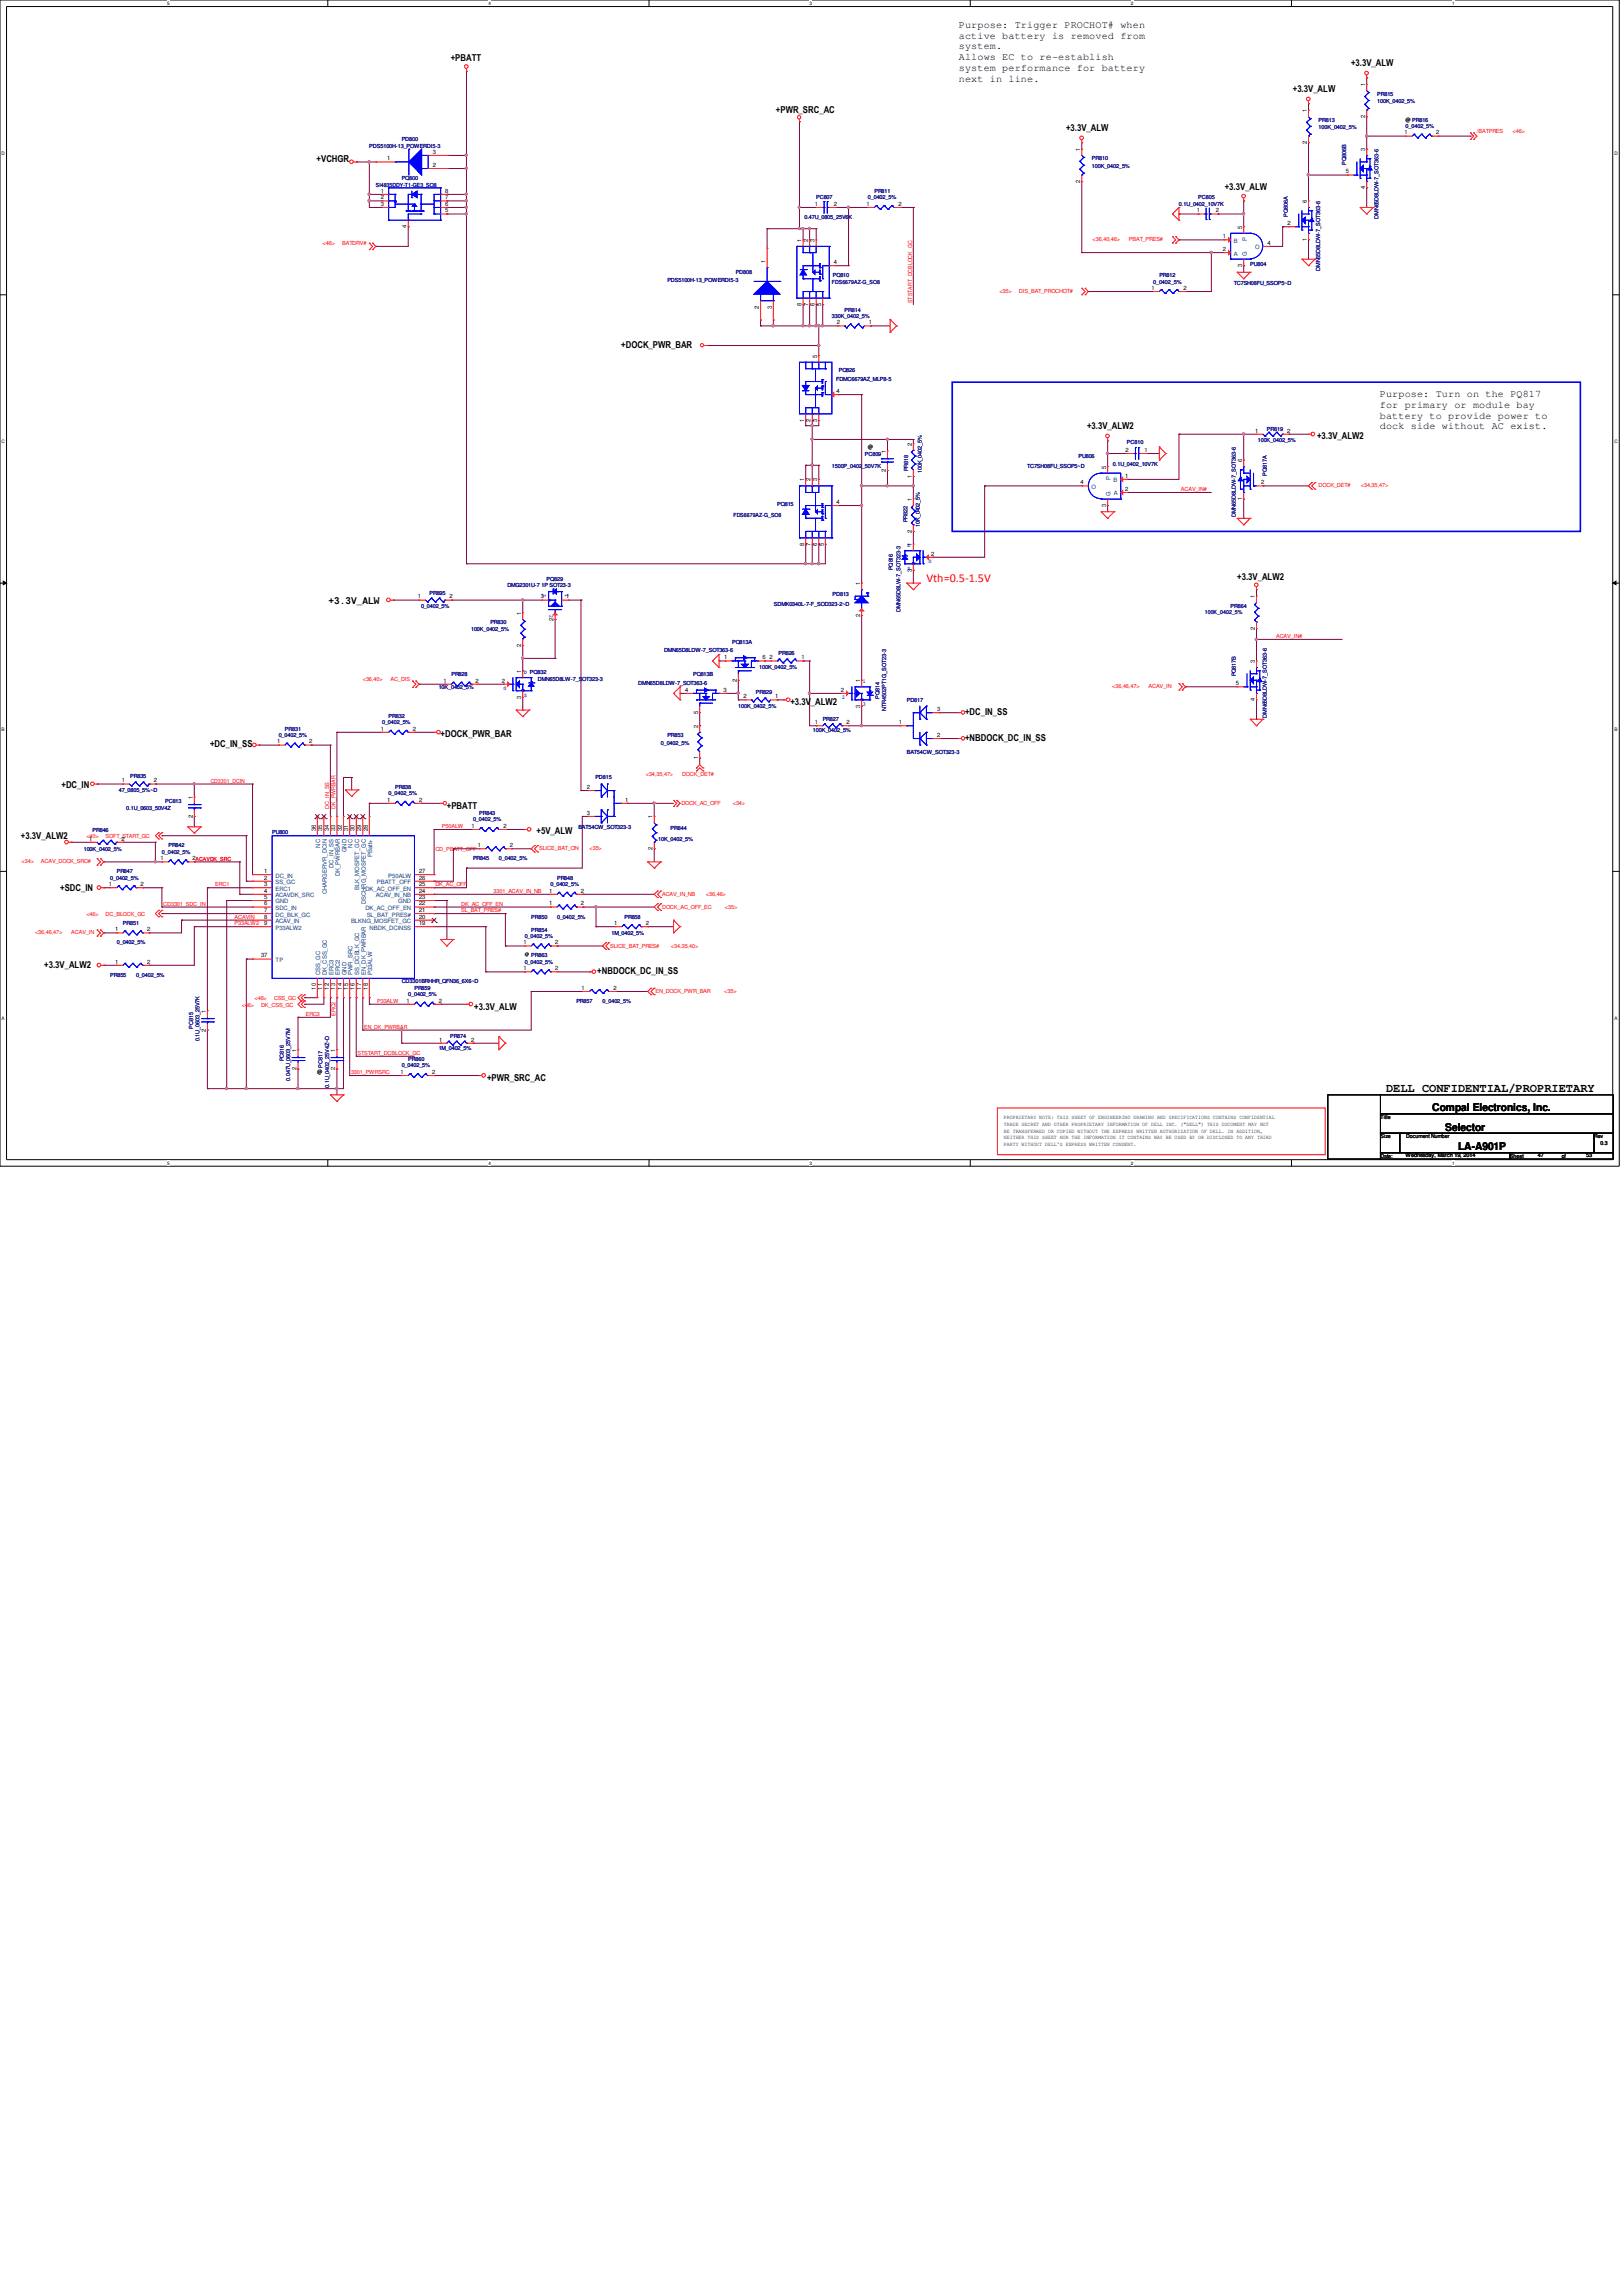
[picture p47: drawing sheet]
<svg xmlns="http://www.w3.org/2000/svg" width="210mm" height="297mm" viewBox="0 0 210 297" stroke-linecap="round" stroke-linejoin="round" font-family="sans-serif">
<defs><g id="words">
<text font-size="1.6" fill="#f00" x="119.9" y="75.3">Vth=0.5-1.5V</text>
<text font-size="1.6" x="179.4" y="141.3">DELL CONFIDENTIAL/PROPRIETARY</text>
<g font-size="1.4">
<text x="185.3" y="143.7">Compal Electronics, Inc.</text>
<text x="187" y="146.3">Selector</text>
<text x="188.7" y="148.8">LA-A901P</text>
</g>
<g font-size="1.3">
<text x="124.1" y="3.6">Purpose: Trigger PROCHOT# when</text>
<text x="124.1" y="5">active battery is removed from</text>
<text x="124.1" y="6.4">system.</text>
<text x="124.1" y="7.8">Allows EC to re-establish</text>
<text x="124.1" y="9.2">system performance for battery</text>
<text x="124.1" y="10.6">next in line.</text>
<text x="178.6" y="51.4">Purpose: Turn on the PQ817</text>
<text x="178.6" y="52.7">for primary or module bay</text>
<text x="178.6" y="54.1">battery to provide power to</text>
<text x="178.6" y="55.5">dock side without AC exist.</text>
</g>
<g font-size="1.2">
<text x="58.3" y="7.9">+PBATT</text>
<text x="167.3" y="11.9">+3.3V_ALW</text>
<text x="174.8" y="8.5">+3.3V_ALW</text>
<text x="100.4" y="14.6">+PWR_SRC_AC</text>
<text x="138" y="16.9">+3.3V_ALW</text>
<text x="41" y="20.9">+VCHGR</text>
<text x="158.5" y="24.6">+3.3V_ALW</text>
<text x="80.4" y="45">+DOCK_PWR_BAR</text>
<text x="140.7" y="55.5">+3.3V_ALW2</text>
<text x="170.4" y="56.8">+3.3V_ALW2</text>
<text x="160.1" y="75.1">+3.3V_ALW2</text>
<text x="42.5" y="78.2">+3.3V_ALW</text>
<text x="57" y="95.4">+DOCK_PWR_BAR</text>
<text x="102.3" y="91.2">+3.3V_ALW2</text>
<text x="124.9" y="95.9">+NBDOCK_DC_IN_SS</text>
<text x="124.9" y="92.5">+DC_IN_SS</text>
<text x="8" y="101.9">+DC_IN</text>
<text x="27.2" y="96.6">+DC_IN_SS</text>
<text x="57.8" y="104.6">+PBATT</text>
<text x="69.4" y="108">+5V_ALW</text>
<text x="2.7" y="108.5">+3.3V_ALW2</text>
<text x="7.8" y="115.2">+SDC_IN</text>
<text x="5.7" y="125.2">+3.3V_ALW2</text>
<text x="61.4" y="130.6">+3.3V_ALW</text>
<text x="77.3" y="126">+NBDOCK_DC_IN_SS</text>
<text x="63" y="139.9">+PWR_SRC_AC</text>
</g>
<g font-size=".8">
<text x="176.7" y="11.1" transform="rotate(-90 176.7 11.1)">1</text>
<text x="169.1" y="14.5" transform="rotate(-90 169.1 14.5)">1</text>
<text x="176.7" y="15.3" transform="rotate(-90 176.7 15.3)">2</text>
<text x="181.7" y="17.4">1</text>
<text x="185.8" y="17.4">2</text>
<text x="50.1" y="20.7">1</text>
<text x="56" y="21.6">2</text>
<text x="56" y="19.9">3</text>
<text x="139.8" y="23.7" transform="rotate(-90 139.8 23.7)">2</text>
<text x="139.8" y="19.5" transform="rotate(-90 139.8 19.5)">1</text>
<text x="169.1" y="18.6" transform="rotate(-90 169.1 18.6)">2</text>
<text x="174.2" y="22.4">5</text>
<text x="176.7" y="19.5" transform="rotate(-90 176.7 19.5)">3</text>
<text x="49.3" y="26.6">3</text>
<text x="49.3" y="25.8">2</text>
<text x="49.3" y="24.9">1</text>
<text x="52.6" y="29.5" transform="rotate(-90 52.6 29.5)">4</text>
<text x="57.6" y="26.6">6</text>
<text x="57.6" y="27.5">5</text>
<text x="57.6" y="25.8">7</text>
<text x="57.6" y="24.9">8</text>
<text x="105.5" y="26.6">1</text>
<text x="107.9" y="26.6">2</text>
<text x="112.1" y="26.6">1</text>
<text x="116.3" y="26.6">2</text>
<text x="154.9" y="27.5">1</text>
<text x="157.4" y="27.5">2</text>
<text x="160.7" y="29.6" transform="rotate(-90 160.7 29.6)">5</text>
<text x="166.6" y="29.1">2</text>
<text x="169.1" y="26.2" transform="rotate(-90 169.1 26.2)">6</text>
<text x="176.7" y="24.5" transform="rotate(-90 176.7 24.5)">4</text>
<text x="99.1" y="34" transform="rotate(-90 99.1 34)">1</text>
<text x="103.7" y="31.3" transform="rotate(-90 103.7 31.3)">1</text>
<text x="104.6" y="31.3" transform="rotate(-90 104.6 31.3)">2</text>
<text x="105.4" y="31.3" transform="rotate(-90 105.4 31.3)">3</text>
<text x="107.9" y="34.2">4</text>
<text x="158.2" y="30.8">1</text>
<text x="158.2" y="32.5">2</text>
<text x="160.7" y="34.5" transform="rotate(-90 160.7 34.5)">3</text>
<text x="164" y="31.7">4</text>
<text x="169.1" y="31.2" transform="rotate(-90 169.1 31.2)">1</text>
<text x="98.2" y="39.9" transform="rotate(-90 98.2 39.9)">2</text>
<text x="99.9" y="39.9" transform="rotate(-90 99.9 39.9)">3</text>
<text x="103.7" y="39.6" transform="rotate(-90 103.7 39.6)">8</text>
<text x="104.6" y="39.6" transform="rotate(-90 104.6 39.6)">7</text>
<text x="105.4" y="39.6" transform="rotate(-90 105.4 39.6)">6</text>
<text x="106.3" y="39.6" transform="rotate(-90 106.3 39.6)">5</text>
<text x="108.3" y="42">2</text>
<text x="112.4" y="42">1</text>
<text x="149" y="37.5">1</text>
<text x="153.2" y="37.5">2</text>
<text x="105.7" y="46.3" transform="rotate(-90 105.7 46.3)">5</text>
<text x="108.2" y="50.8">4</text>
<text x="104.1" y="54.6" transform="rotate(-90 104.1 54.6)">1</text>
<text x="104.9" y="54.6" transform="rotate(-90 104.9 54.6)">2</text>
<text x="105.7" y="54.6" transform="rotate(-90 105.7 54.6)">3</text>
<text x="114.6" y="58.6" transform="rotate(-90 114.6 58.6)">1</text>
<text x="118" y="57.7" transform="rotate(-90 118 57.7)">2</text>
<text x="145.7" y="58.5">2</text>
<text x="148.1" y="58.5">1</text>
<text x="160.7" y="59.8" transform="rotate(-90 160.7 59.8)">6</text>
<text x="162.4" y="56">1</text>
<text x="166.6" y="56">2</text>
<text x="104.1" y="62.3" transform="rotate(-90 104.1 62.3)">1</text>
<text x="104.9" y="62.3" transform="rotate(-90 104.9 62.3)">2</text>
<text x="105.7" y="62.3" transform="rotate(-90 105.7 62.3)">3</text>
<text x="108.2" y="65.2">4</text>
<text x="114.6" y="61" transform="rotate(-90 114.6 61)">2</text>
<text x="118" y="64.8" transform="rotate(-90 118 64.8)">1</text>
<text x="118" y="61.8" transform="rotate(-90 118 61.8)">1</text>
<text x="139.8" y="62.7">4</text>
<text x="143.1" y="65.6" transform="rotate(-90 143.1 65.6)">3</text>
<text x="143.1" y="60.6" transform="rotate(-90 143.1 60.6)">5</text>
<text x="145.6" y="61.8">1</text>
<text x="145.6" y="63.5">2</text>
<text x="160.7" y="64.7" transform="rotate(-90 160.7 64.7)">1</text>
<text x="163.2" y="62.7">2</text>
<text x="104.1" y="70.6" transform="rotate(-90 104.1 70.6)">8</text>
<text x="104.9" y="70.6" transform="rotate(-90 104.9 70.6)">7</text>
<text x="105.7" y="70.6" transform="rotate(-90 105.7 70.6)">6</text>
<text x="106.6" y="70.6" transform="rotate(-90 106.6 70.6)">5</text>
<text x="118" y="70.7" transform="rotate(-90 118 70.7)">1</text>
<text x="118" y="68.9" transform="rotate(-90 118 68.9)">2</text>
<text x="120.5" y="71.9">2</text>
<text x="54.1" y="77.4">1</text>
<text x="58.2" y="77.4">2</text>
<text x="70" y="77.4">3</text>
<text x="73.3" y="77.4">1</text>
<text x="111.3" y="75.7" transform="rotate(-90 111.3 75.7)">1</text>
<text x="118" y="74" transform="rotate(-90 118 74)">3</text>
<text x="162.4" y="77.4" transform="rotate(-90 162.4 77.4)">1</text>
<text x="67.4" y="83.7" transform="rotate(-90 67.4 83.7)">2</text>
<text x="67.4" y="79.5" transform="rotate(-90 67.4 79.5)">1</text>
<text x="71.6" y="80.3" transform="rotate(-90 71.6 80.3)">2</text>
<text x="111.3" y="79.8" transform="rotate(-90 111.3 79.8)">2</text>
<text x="162.4" y="81.5" transform="rotate(-90 162.4 81.5)">2</text>
<text x="57.4" y="88.3">1</text>
<text x="61.6" y="88.3">2</text>
<text x="64.9" y="88.3">2</text>
<text x="67.4" y="87.1" transform="rotate(-90 67.4 87.1)">1</text>
<text x="88.7" y="89.5">4</text>
<text x="93.6" y="89.5">3</text>
<text x="93.7" y="85.3">1</text>
<text x="95.3" y="88.2" transform="rotate(-90 95.3 88.2)">2</text>
<text x="98.7" y="85.3">6</text>
<text x="99.6" y="85.3">2</text>
<text x="103.7" y="85.3">1</text>
<text x="108.8" y="89.5">2</text>
<text x="111.3" y="88.3" transform="rotate(-90 111.3 88.3)">1</text>
<text x="159.9" y="88.6">5</text>
<text x="162.4" y="85.8" transform="rotate(-90 162.4 85.8)">3</text>
<text x="49.3" y="94.5">1</text>
<text x="53.4" y="94.5">2</text>
<text x="67.4" y="90.4" transform="rotate(-90 67.4 90.4)">3</text>
<text x="90.3" y="94.1" transform="rotate(-90 90.3 94.1)">2</text>
<text x="90.3" y="92.4" transform="rotate(-90 90.3 92.4)">5</text>
<text x="96.2" y="90.3">2</text>
<text x="100.3" y="90.3">1</text>
<text x="105.5" y="93.7">1</text>
<text x="109.6" y="93.7">2</text>
<text x="111.3" y="91.6" transform="rotate(-90 111.3 91.6)">3</text>
<text x="116.3" y="93.7">1</text>
<text x="121.3" y="92">3</text>
<text x="121.3" y="95.3">2</text>
<text x="162.4" y="90.7" transform="rotate(-90 162.4 90.7)">4</text>
<text x="15.7" y="101.2">1</text>
<text x="19.9" y="101.2">2</text>
<text x="35.9" y="96.2">1</text>
<text x="40" y="96.2">2</text>
<text x="90.3" y="98.3" transform="rotate(-90 90.3 98.3)">1</text>
<text x="24.9" y="105.8" transform="rotate(-90 24.9 105.8)">2</text>
<text x="24.9" y="103.3" transform="rotate(-90 24.9 103.3)">1</text>
<text x="40.9" y="107.5" transform="rotate(-90 40.9 107.5)">36</text>
<text x="41.7" y="107.5" transform="rotate(-90 41.7 107.5)">35</text>
<text x="42.5" y="107.5" transform="rotate(-90 42.5 107.5)">34</text>
<text x="43.4" y="107.5" transform="rotate(-90 43.4 107.5)">33</text>
<text x="44.2" y="107.5" transform="rotate(-90 44.2 107.5)">32</text>
<text x="45" y="107.5" transform="rotate(-90 45 107.5)">31</text>
<text x="45.9" y="107.5" transform="rotate(-90 45.9 107.5)">30</text>
<text x="46.7" y="107.5" transform="rotate(-90 46.7 107.5)">29</text>
<text x="47.6" y="107.5" transform="rotate(-90 47.6 107.5)">28</text>
<text x="50.1" y="103.7">1</text>
<text x="54.2" y="103.7">2</text>
<text x="61" y="107.1">1</text>
<text x="65.2" y="107.1">2</text>
<text x="75.9" y="105.4">3</text>
<text x="75.9" y="102.1">2</text>
<text x="80.9" y="103.7">1</text>
<text x="84.5" y="105.9" transform="rotate(-90 84.5 105.9)">1</text>
<text x="11.6" y="108.8">1</text>
<text x="15.7" y="108.8">2</text>
<text x="20.8" y="111.3">1</text>
<text x="24.9" y="111.3">2ACAVDK_SRC</text>
<text x="34.2" y="112.9">1</text>
<text x="34.2" y="113.8">2</text>
<text x="54.2" y="113.8">26</text>
<text x="54.2" y="112.9">27</text>
<text x="61.8" y="109.6">1</text>
<text x="66" y="109.6">2</text>
<text x="84.5" y="110" transform="rotate(-90 84.5 110)">2</text>
<text x="14.1" y="114.6">1</text>
<text x="18.2" y="114.6">2</text>
<text x="34.2" y="114.6">3</text>
<text x="34.2" y="115.5">4</text>
<text x="34.2" y="116.3">5</text>
<text x="34.2" y="117.1">6</text>
<text x="34.2" y="118">7</text>
<text x="34.2" y="118.8">8</text>
<text x="34.2" y="119.7">9</text>
<text x="54.2" y="118.8">20</text>
<text x="54.2" y="118">21</text>
<text x="54.2" y="117.1">22</text>
<text x="54.2" y="116.3">23</text>
<text x="54.2" y="115.5">24</text>
<text x="54.2" y="114.6">25</text>
<text x="54.2" y="119.7">19</text>
<text x="71.1" y="117.1">1</text>
<text x="71.1" y="115.5">1</text>
<text x="75.2" y="117.1">2</text>
<text x="75.2" y="115.5">2</text>
<text x="79.5" y="119.7">1</text>
<text x="83.6" y="119.7">2</text>
<text x="14.9" y="120.5">1</text>
<text x="14.9" y="124.7">1</text>
<text x="19" y="120.5">2</text>
<text x="19" y="124.7">2</text>
<text x="33.8" y="123.9">37</text>
<text x="67.7" y="122.2">1</text>
<text x="67.7" y="125.5">1</text>
<text x="71.8" y="122.2">2</text>
<text x="71.8" y="125.5">2</text>
<text x="26.6" y="131" transform="rotate(-90 26.6 131)">1</text>
<text x="40.9" y="128" transform="rotate(-90 40.9 128)">10</text>
<text x="41.7" y="128" transform="rotate(-90 41.7 128)">11</text>
<text x="42.5" y="128" transform="rotate(-90 42.5 128)">12</text>
<text x="43.4" y="128" transform="rotate(-90 43.4 128)">13</text>
<text x="44.2" y="128" transform="rotate(-90 44.2 128)">14</text>
<text x="45" y="128" transform="rotate(-90 45 128)">15</text>
<text x="45.9" y="128" transform="rotate(-90 45.9 128)">16</text>
<text x="46.7" y="128" transform="rotate(-90 46.7 128)">17</text>
<text x="47.6" y="128" transform="rotate(-90 47.6 128)">18</text>
<text x="52.6" y="129.7">1</text>
<text x="56.8" y="129.7">2</text>
<text x="75.3" y="128.1">1</text>
<text x="79.4" y="128.1">2</text>
<text x="26.6" y="133.5" transform="rotate(-90 26.6 133.5)">2</text>
<text x="38.4" y="136.1" transform="rotate(-90 38.4 136.1)">1</text>
<text x="43.4" y="136.1" transform="rotate(-90 43.4 136.1)">1</text>
<text x="56.8" y="134.7">1</text>
<text x="61" y="134.7">2</text>
<text x="38.4" y="138.5" transform="rotate(-90 38.4 138.5)">2</text>
<text x="43.4" y="138.5" transform="rotate(-90 43.4 138.5)">2</text>
<text x="51.8" y="138.9">1</text>
<text x="55.9" y="138.9">2</text>
</g>
<g font-size=".8" fill="#004080">
<text x="159.7" y="31.4">B</text>
<text x="159.7" y="33.1">A</text>
<text x="161.3" y="33.1" transform="rotate(-90 161.3 33.1)">G</text>
<text x="161.3" y="31.1" transform="rotate(-90 161.3 31.1)">P</text>
<text x="162.4" y="32.3">O</text>
<text x="141.3" y="63.2">O</text>
<text x="143.7" y="64.1" transform="rotate(-90 143.7 64.1)">G</text>
<text x="143.7" y="62.1" transform="rotate(-90 143.7 62.1)">P</text>
<text x="144.1" y="62.4">B</text>
<text x="144.1" y="64.1">A</text>
<text x="35.6" y="113.5">DC_IN</text>
<text x="41.4" y="109.6" transform="rotate(-90 41.4 109.6)">NC</text>
<text x="43.1" y="112.3" transform="rotate(-90 43.1 112.3)">DC_IN_SS</text>
<text x="44" y="113.4" transform="rotate(-90 44 113.4)">DK_PWRBAR</text>
<text x="44.8" y="110.2" transform="rotate(-90 44.8 110.2)">GND</text>
<text x="45.6" y="109.6" transform="rotate(-90 45.6 109.6)">NC</text>
<text x="48.2" y="110.9" transform="rotate(-90 48.2 110.9)">PBatt+</text>
<text x="50.2" y="113.5">P50ALW</text>
<text x="35.6" y="114.4">SS_GC</text>
<text x="35.6" y="115.2">ERC1</text>
<text x="35.6" y="116.1">ACAVDK_SRC</text>
<text x="35.6" y="116.9">GND</text>
<text x="35.6" y="117.7">SDC_IN</text>
<text x="35.6" y="118.6">DC_BLK_GC</text>
<text x="35.6" y="119.4">ACAV_IN</text>
<text x="42.3" y="115.7" transform="rotate(-90 42.3 115.7)">CHARGERVR_DCIN</text>
<text x="45.4" y="119.4">BLKNG_MOSFET_GC</text>
<text x="46.5" y="115.1" transform="rotate(-90 46.5 115.1)">BLK_MOSFET_GC</text>
<text x="47.3" y="117.7">DK_AC_OFF_EN</text>
<text x="47.3" y="115.2">DK_AC_OFF_EN</text>
<text x="47.3" y="117" transform="rotate(-90 47.3 117)">DSCHRG_MOSFET_GC</text>
<text x="47.5" y="118.6">SL_BAT_PRES#</text>
<text x="48.6" y="116.1">ACAV_IN_NB</text>
<text x="48.8" y="114.4">PBATT_OFF</text>
<text x="51.5" y="116.9">GND</text>
<text x="35.6" y="120.3">P33ALW2</text>
<text x="35.6" y="124.5">TP</text>
<text x="47.8" y="120.3">NBDK_DCINSS</text>
<text x="41.4" y="126.2" transform="rotate(-90 41.4 126.2)">CSS_GC</text>
<text x="42.3" y="126.2" transform="rotate(-90 42.3 126.2)">DK_CSS_GC</text>
<text x="43.1" y="126.2" transform="rotate(-90 43.1 126.2)">ERC3</text>
<text x="44" y="126.2" transform="rotate(-90 44 126.2)">ERC2</text>
<text x="44.8" y="126.2" transform="rotate(-90 44.8 126.2)">GND</text>
<text x="45.6" y="126.2" transform="rotate(-90 45.6 126.2)">PWR_SRC</text>
<text x="46.5" y="126.2" transform="rotate(-90 46.5 126.2)">SS_DCBLK_GC</text>
<text x="47.3" y="126.2" transform="rotate(-90 47.3 126.2)">EN_DK_PWRBAR</text>
<text x="48.2" y="126.2" transform="rotate(-90 48.2 126.2)">P33ALW</text>
</g>
<g font-size=".7" fill="#000080">
<text x="170.6" y="15.7">PR813</text>
<text x="170.6" y="16.7">100K_0402_5%</text>
<text x="178.2" y="12.4">PR815</text>
<text x="178.2" y="13.4">100K_0402_5%</text>
<text x="181.9" y="16.6">0_0402_5%</text>
<text x="47.8" y="19.1">PDS5100H-13_POWERDI5-3</text>
<text x="52" y="23.3">PQ800</text>
<text x="52" y="18.2">PD800</text>
<text x="141.3" y="20.7">PR810</text>
<text x="141.3" y="21.8">100K_0402_5%</text>
<text x="174.2" y="21.3" transform="rotate(-90 174.2 21.3)">PQ806B</text>
<text x="48.6" y="24.1">SI4835DDY-T1-GE3_SO8</text>
<text x="104.1" y="28.3">0.47U_0805_25V6K</text>
<text x="105.6" y="25.8">PC807</text>
<text x="112.3" y="25.8">0_0402_5%</text>
<text x="113.2" y="24.9">PR811</text>
<text x="152.6" y="26.6">0.1U_0402_10V7K</text>
<text x="155.1" y="25.8">PC805</text>
<text x="166.7" y="28" transform="rotate(-90 166.7 28)">PQ806A</text>
<text x="178.4" y="28.3" transform="rotate(-90 178.4 28.3)">DMN65D8LDW-7_SOT363-6</text>
<text x="95.2" y="35.4">PD808</text>
<text x="107.8" y="35.9">PQ810</text>
<text x="150" y="35.9">PR812</text>
<text x="161.8" y="34.4">PU804</text>
<text x="170.9" y="35.1" transform="rotate(-90 170.9 35.1)">DMN65D8LDW-7_SOT363-6</text>
<text x="86.4" y="36.4">PDS5100H-13_POWERDI5-3</text>
<text x="107.7" y="41.1">330K_0402_5%</text>
<text x="107.7" y="36.7">FDS6679AZ-G_SO8</text>
<text x="109.3" y="40.3">PR814</text>
<text x="149.2" y="36.7">0_0402_5%</text>
<text x="159.7" y="36.9">TC7SH08FU_SSOP5~D</text>
<text x="108.2" y="49.3">FDMC6679AZ_MLP8-5</text>
<text x="108.5" y="48.1">PQ826</text>
<text x="111.9" y="59">PC809</text>
<text x="139.6" y="59.2">PU806</text>
<text x="145.8" y="57.5">PC810</text>
<text x="162.8" y="57.2">100K_0402_5%</text>
<text x="164" y="55.7">PR819</text>
<text x="100.6" y="65.4">PQ815</text>
<text x="107.7" y="60.5">1500P_0402_50V7K</text>
<text x="117.5" y="61" transform="rotate(-90 117.5 61)">PR818</text>
<text x="119.3" y="61.2" transform="rotate(-90 119.3 61.2)">100K_0402_5%</text>
<text x="132.9" y="60.5">TC7SH08FU_SSOP5~D</text>
<text x="144" y="60.2">0.1U_0402_10V7K</text>
<text x="164" y="61.6" transform="rotate(-90 164 61.6)">PQ817A</text>
<text x="94.9" y="66.8">FDS6679AZ-G_SO8</text>
<text x="117.4" y="67.6" transform="rotate(-90 117.4 67.6)">PR822</text>
<text x="119" y="68.2" transform="rotate(-90 119 68.2)">10K_0402_5%</text>
<text x="159.9" y="66.9" transform="rotate(-90 159.9 66.9)">DMN65D8LDW-7_SOT363-6</text>
<text x="55.6" y="76.9">PR895</text>
<text x="65.7" y="76">DMG2301U-7 1P SOT23-3</text>
<text x="70.7" y="75.1">PQ829</text>
<text x="107.7" y="77.1">PD813</text>
<text x="115.5" y="73.8" transform="rotate(-90 115.5 73.8)">PQ816</text>
<text x="54.5" y="78.6">0_0402_5%</text>
<text x="61" y="81.6">100K_0402_5%</text>
<text x="63.5" y="80.8">PR830</text>
<text x="94.7" y="83.3">PQ813A</text>
<text x="100.2" y="78.4">SDMK0340L-7-F_SOD323-2~D</text>
<text x="116.5" y="79.2" transform="rotate(-90 116.5 79.2)">DMN65D8LW-7_SOT323-3</text>
<text x="155.9" y="79.4">100K_0402_5%</text>
<text x="159.3" y="78.6">PR864</text>
<text x="56.8" y="89.2">10K_0402_5%</text>
<text x="58.4" y="87.5">PR828</text>
<text x="69.6" y="88.1">DMN65D8LW-7_SOT323-3</text>
<text x="82.6" y="88.6">DMN65D8LDW-7_SOT363-6</text>
<text x="85.9" y="84.4">DMN65D8LDW-7_SOT363-6</text>
<text x="89.7" y="87.5">PQ813B</text>
<text x="97.8" y="89.8">PR829</text>
<text x="98.3" y="86.5">100K_0402_5%</text>
<text x="100.8" y="84.8">PR826</text>
<text x="159.9" y="87.5" transform="rotate(-90 159.9 87.5)">PQ817B</text>
<text x="36.1" y="95.4">0_0402_5%</text>
<text x="36.9" y="94.5">PR831</text>
<text x="49.4" y="93.7">0_0402_5%</text>
<text x="50.3" y="92.8">PR832</text>
<text x="86.4" y="95.4">PR853</text>
<text x="95.5" y="91.7">100K_0402_5%</text>
<text x="105.2" y="94.7">100K_0402_5%</text>
<text x="106.5" y="93.3">PR827</text>
<text x="113.8" y="90.4" transform="rotate(-90 113.8 90.4)">PQ814</text>
<text x="114.7" y="91.9" transform="rotate(-90 114.7 91.9)">NTR4502PT1G_SOT23-3</text>
<text x="117.3" y="90.8">PD817</text>
<text x="164" y="92.9" transform="rotate(-90 164 92.9)">DMN65D8LDW-7_SOT363-6</text>
<text x="16.8" y="100.6">PR835</text>
<text x="77" y="100.8">PD815</text>
<text x="85.5" y="96.4">0_0402_5%</text>
<text x="117.3" y="97.5">BAT54CW_SOT323-3</text>
<text x="12" y="107.7">PR846</text>
<text x="15.4" y="102.5">47_0805_5%~D</text>
<text x="16.3" y="104.7">0.1U_0603_50V4Z</text>
<text x="21.4" y="103.9">PC813</text>
<text x="35.2" y="108">PU800</text>
<text x="50.3" y="102.9">0_0402_5%</text>
<text x="51.1" y="102.1">PR838</text>
<text x="61.2" y="106.3">0_0402_5%</text>
<text x="62" y="105.4">PR843</text>
<text x="74.8" y="107.2">BAT54CW_SOT323-3</text>
<text x="86.8" y="107.4">PR844</text>
<text x="10.8" y="110.1">100K_0402_5%</text>
<text x="14.3" y="113.8">0_0402_5%</text>
<text x="15.1" y="112.9">PR847</text>
<text x="21" y="110.4">0_0402_5%</text>
<text x="21.8" y="109.6">PR842</text>
<text x="61.2" y="111.3">PR845</text>
<text x="64.6" y="111.3">0_0402_5%</text>
<text x="72.1" y="113.8">PR848</text>
<text x="85.2" y="108.8">10K_0402_5%</text>
<text x="15.9" y="119.7">PR851</text>
<text x="68.7" y="118.8">PR850</text>
<text x="71.2" y="114.6">0_0402_5%</text>
<text x="72.1" y="118.8">0_0402_5%</text>
<text x="80.8" y="118.9">PR858</text>
<text x="15.1" y="122.2">0_0402_5%</text>
<text x="67.9" y="121.3">0_0402_5%</text>
<text x="67.9" y="124.7">0_0402_5%</text>
<text x="68.7" y="120.5">PR854</text>
<text x="68.7" y="123.9">PR863</text>
<text x="79.1" y="120.9">1M_0402_5%</text>
<text x="14.3" y="126.4">PR855</text>
<text x="17.6" y="126.4">0_0402_5%</text>
<text x="52" y="127.2">CD3301BRHHR_QFN36_6X6~D</text>
<text x="52.8" y="128.9">0_0402_5%</text>
<text x="53.6" y="128.1">PR859</text>
<text x="74.6" y="129.7">PR857</text>
<text x="78" y="129.7">0_0402_5%</text>
<text x="25" y="133.1" transform="rotate(-90 25 133.1)">PC815</text>
<text x="25.8" y="134.7" transform="rotate(-90 25.8 134.7)">0.1U_0603_25V7K</text>
<text x="36.7" y="137.3" transform="rotate(-90 36.7 137.3)">PC816</text>
<text x="52.8" y="137.3">PR860</text>
<text x="56.8" y="135.8">1M_0402_5%</text>
<text x="58.3" y="134.2">PR874</text>
<text x="37.5" y="139.8" transform="rotate(-90 37.5 139.8)">0.047U_0603_25V7M</text>
<text x="41.7" y="138.1" transform="rotate(-90 41.7 138.1)">PC817</text>
<text x="42.6" y="140.8" transform="rotate(-90 42.6 140.8)">0.1U_0402_25V4Z~D</text>
<text x="52" y="138.1">0_0402_5%</text>
</g>
<g font-size=".7">
<text x="181.9" y="15.7">@ PR816</text>
<text x="112.3" y="58.1">@</text>
<text x="41.1" y="138.9">@</text>
<text x="129.9" y="144.8">PROPRIETARY NOTE: THIS SHEET OF ENGINEERING DRAWING AND SPECIFICATIONS CONTAINS CONFIDENTIAL</text>
<text x="129.9" y="145.7">TRADE SECRET AND OTHER PROPRIETARY INFORMATION OF DELL INC. (&quot;DELL&quot;) THIS DOCUMENT MAY NOT</text>
<text x="129.9" y="146.5">BE TRANSFERRED OR COPIED WITHOUT THE EXPRESS WRITTEN AUTHORIZATION OF DELL. IN ADDITION,</text>
<text x="129.9" y="147.4">NEITHER THIS SHEET NOR THE INFORMATION IT CONTAINS WAY BE USED BY OR DISCLOSED TO ANY THIRD</text>
<text x="129.9" y="148.2">PARTY WITHOUT DELL'S EXPRESS WRITTEN CONSENT.</text>
<text x="178.6" y="144.7">Title</text>
<text x="178.6" y="147.2">Size</text>
<text x="178.6" y="149.8">Date:</text>
<text x="181.9" y="149.7">Wednesday, March 19, 2014</text>
<text x="182" y="147.2">Document Number</text>
<text x="195.4" y="149.8">Sheet</text>
<text x="199" y="149.7">47</text>
<text x="202.1" y="149.8">of</text>
<text x="205.3" y="149.7">53</text>
<text x="206.3" y="147.2">Rev</text>
<text x="207.1" y="148.1">0.3</text>
</g>
<g font-size=".7" fill="#f00">
<text x="191.1" y="17.2">/BATPRES</text>
<text x="195.7" y="17.2">&lt;46&gt;</text>
<text x="41.7" y="31.8">&lt;46&gt;</text>
<text x="44.3" y="31.8">BATDRV#</text>
<text x="141.4" y="31.2">&lt;36,40,46&gt;</text>
<text x="146.1" y="31.2">PBAT_PRES#</text>
<text x="118" y="39.2" transform="rotate(-90 118 39.2)">STSTART_DCBLOCK_GC</text>
<text x="129.3" y="37.8">&lt;35&gt;</text>
<text x="131.9" y="37.8">DIS_BAT_PROCHOT#</text>
<text x="152.8" y="63.5">ACAV_IN#</text>
<text x="170.6" y="63">DOCK_DET#</text>
<text x="176.1" y="63">&lt;34,35,47&gt;</text>
<text x="165.1" y="82.6">ACAV_IN#</text>
<text x="46.9" y="88.1">&lt;36,40&gt;</text>
<text x="50.5" y="88.1">AC_DIS</text>
<text x="143.9" y="89">&lt;36,46,47&gt;</text>
<text x="148.6" y="89">ACAV_IN</text>
<text x="27.3" y="101.3">CD3301_DCIN</text>
<text x="83.6" y="100.4">&lt;34,35,47&gt;</text>
<text x="88.3" y="100.4">DOCK_DET#</text>
<text x="42.6" y="104.6" transform="rotate(-90 42.6 104.6)">DC_IN_SS</text>
<text x="43.4" y="104.6" transform="rotate(-90 43.4 104.6)">DK_PWRBAR</text>
<text x="57.2" y="107.1">P50ALW</text>
<text x="88.2" y="104.2">DOCK_AC_OFF</text>
<text x="94.8" y="104.2">&lt;34&gt;</text>
<text x="2.8" y="111.6">&lt;34&gt;</text>
<text x="5.3" y="111.6">ACAV_DOCK_SRC#</text>
<text x="11.2" y="108.4">&lt;40&gt;</text>
<text x="13.7" y="108.4">SOFT_START_GC</text>
<text x="25.3" y="111.3">ACAVDK_SRC</text>
<text x="56.3" y="110.1">CD_PBATT_OFF</text>
<text x="69.8" y="110">SLICE_BAT_ON</text>
<text x="76.3" y="110">&lt;35&gt;</text>
<text x="11.2" y="118.5">&lt;46&gt;</text>
<text x="13.7" y="118.5">DC_BLOCK_GC</text>
<text x="21.1" y="117.2">CD3301_SDC_IN</text>
<text x="27.9" y="114.7">ERC1</text>
<text x="30.4" y="118.9">ACAVIN</text>
<text x="30.4" y="119.7">P33ALW2</text>
<text x="56.3" y="114.7">DK_AC_OFF</text>
<text x="59.7" y="118">SL_BAT_PRES#</text>
<text x="59.7" y="117.2">DK_AC_OFF_EN</text>
<text x="63.9" y="115.5">3301_ACAV_IN_NB</text>
<text x="85.7" y="115.9">ACAV_IN_NB</text>
<text x="85.7" y="117.6">DOCK_AC_OFF_EC</text>
<text x="91.4" y="115.9">&lt;36,46&gt;</text>
<text x="93.8" y="117.6">&lt;35&gt;</text>
<text x="4.5" y="120.9">&lt;36,46,47&gt;</text>
<text x="9.2" y="120.9">ACAV_IN</text>
<text x="79" y="122.6">SLICE_BAT_PRES#</text>
<text x="86.8" y="122.6">&lt;34,35,40&gt;</text>
<text x="31.3" y="130.2">&lt;46&gt;</text>
<text x="32.9" y="129.4">&lt;46&gt;</text>
<text x="33.8" y="130.2">DK_CSS_GC</text>
<text x="35.5" y="129.4">CSS_GC</text>
<text x="39.6" y="131.4">ERC3</text>
<text x="43.4" y="131.4" transform="rotate(-90 43.4 131.4)">ERC2</text>
<text x="48.8" y="129.8">P33ALW</text>
<text x="84.8" y="128.5">EN_DOCK_PWR_BAR</text>
<text x="93.7" y="128.5">&lt;35&gt;</text>
<text x="46.3" y="136.5">STSTART_DCBLOCK_GC</text>
<text x="47.1" y="133.1">EN_DK_PWRBAR</text>
<text x="45.4" y="139">3301_PWRSRC</text>
</g>
<g font-size=".7" fill="#00f">
<text x="117.4" y="70.8">D</text>
<text x="70.2" y="76.9" transform="rotate(90 70.2 76.9)">3</text>
<text x="73.2" y="76.9" transform="rotate(90 73.2 76.9)">1</text>
<text x="117.4" y="73.7">S</text>
<text x="120.1" y="72.8">G</text>
<text x="71.1" y="79.5" transform="rotate(90 71.1 79.5)">2</text>
<text x="65.2" y="89.2">G</text>
<text x="67.8" y="87.2">D PQ832</text>
<text x="111.7" y="88.4">1</text>
<text x="67.8" y="90.2">S</text>
<text x="109" y="90.4">2</text>
<text x="111.7" y="91.4">3</text>
</g>
<g font-size=".6">
<text x="21.6" y=".6">5</text>
<text x="63.2" y=".6">4</text>
<text x="104.8" y=".6">3</text>
<text x="146.3" y=".6">2</text>
<text x="187.9" y=".6">1</text>
<text x=".2" y="20">D</text>
<text x="208.9" y="20">D</text>
<text x=".2" y="57.3">C</text>
<text x="208.9" y="57.3">C</text>
<text x=".2" y="94.6">B</text>
<text x="208.9" y="94.6">B</text>
<text x="67.9" y="123.7">@</text>
<text x=".2" y="131.9">A</text>
<text x="208.9" y="131.9">A</text>
<text x="21.6" y="150.7">5</text>
<text x="63.2" y="150.7">4</text>
<text x="104.8" y="150.7">3</text>
<text x="146.3" y="150.7">2</text>
<text x="187.9" y="150.7">1</text>
</g>
</g></defs>
<path d="M0 0h209.5v150.9h-209.5zM.8 .8h207.9v149.2h-207.9z" fill="none" stroke="#000" stroke-width=".13"/>
<g fill="#fff">
<path d="M21.6 .1h.3v.7h-.3z"/>
<path d="M21.6 150.1h.3v.7h-.3z"/>
</g>
<path d="M42.4 0v.8M42.4 150v.9" fill="none" stroke="#000" stroke-width=".13"/>
<g fill="#fff">
<path d="M63.2 .1h.3v.7h-.3z"/>
<path d="M63.2 150.1h.3v.7h-.3z"/>
</g>
<path d="M84 0v.8M84 150v.9" fill="none" stroke="#000" stroke-width=".13"/>
<g fill="#fff">
<path d="M104.8 .1h.3v.7h-.3z"/>
<path d="M104.8 150.1h.3v.7h-.3z"/>
</g>
<path d="M125.6 0v.8M125.6 150v.9" fill="none" stroke="#000" stroke-width=".13"/>
<g fill="#fff">
<path d="M146.3 .1h.3v.7h-.3z"/>
<path d="M146.3 150.1h.3v.7h-.3z"/>
</g>
<path d="M167.1 0v.8M167.1 150v.9" fill="none" stroke="#000" stroke-width=".13"/>
<g fill="#fff">
<path d="M187.9 .1h.3v.7h-.3z"/>
<path d="M187.9 150.1h.3v.7h-.3z"/>
<path d="M.2 19.5h.4v.7h-.4z"/>
<path d="M208.9 19.5h.4v.7h-.4z"/>
<path d="M.2 56.8h.4v.6h-.4z"/>
<path d="M208.9 56.8h.4v.6h-.4z"/>
</g>
<path d="M0 38.1h.8M208.7 38.1h.8" fill="none" stroke="#000" stroke-width=".13"/>
<g fill="#fff">
<path d="M.2 94.1h.4v.6h-.4z"/>
<path d="M208.9 94.1h.4v.6h-.4z"/>
</g>
<path d="M0 75.4h.8M.4 75.2l.4 .2-.4 .2zM208.7 75.4l.4-.2v.4zM208.7 75.4h.8" fill="none" stroke="#000" stroke-width=".13"/>
<path d="M.4 75.2l.4 .2-.4 .2zM208.7 75.4l.4-.2v.4z" fill="#000"/>
<g fill="#fff">
<path d="M.2 131.4h.4v.6h-.4z"/>
<path d="M208.9 131.4h.4v.6h-.4z"/>
</g>
<path d="M0 112.7h.8M208.7 112.7h.8" fill="none" stroke="#000" stroke-width=".13"/>
<path d="M129.1 143.3h42.4v6.1h-42.4z" fill="none" stroke="#f00" stroke-width=".13"/>
<path d="M123.2 49.4h81.3v19.3h-81.3z" fill="none" stroke="#00f" stroke-width=".21"/>
<path d="M56.2 114.9h.1M60.4 112.3h.1M60.4 112.3v2.6h-4.2M52 133.3h.1M52 133.3h16.7" fill="none" stroke="#800040" stroke-width=".13"/>
<path d="M51.8 133.1h.3v.2h-.3z" fill-rule="evenodd" fill="#f0f"/>
<path d="M51.8 133.1h.3v.2h-.3z" fill="none" stroke="#f0f" stroke-width=".13"/>
<g fill="none" stroke="#800040" stroke-width=".13">
<path d="M31 111.5h.1M31 115.7h.1M31 111.5v4.2M31 115.7h1.7M56.2 118.2h.1M56.2 118.2h9.2M65.4 118.2h.1M65.4 118.2v4.2M31.9 124.1h.1M31.9 124.1h.8M31.9 124.1v16.7M43.6 129.1h.1"/>
<path d="M43.6 138.3h.1M43.6 129.1v6.7M43.6 138.3v2.5M46.9 129.1h.1M46.9 129.1v4.2M47.8 129.1h.1M47.8 129.1v.8M72.1 122.4h.1M72.1 122.4h5.9"/>
</g>
<path d="M31.7 140.7h.3v.2h-.3z" fill-rule="evenodd" fill="#f0f"/>
<path d="M31.7 140.7h.3v.2h-.3z" fill="none" stroke="#f0f" stroke-width=".13"/>
<path d="M26.8 114.9h.1M26.8 114.9h5.9M26.8 114.9v15.9M29.3 116.5h.1M29.3 116.5h3.4M29.3 116.5v24.3M26.8 133.3h.1M26.8 133.3v7.5M57 129.9h.1M57 129.9h3.4M43.6 140.8h.1M43.6 140.8v.8" fill="none" stroke="#800040" stroke-width=".13"/>
<path d="M29.2 140.7h.2v.2h-.2z" fill-rule="evenodd" fill="#f0f"/>
<path d="M29.2 140.7h.2v.2h-.2z" fill="none" stroke="#f0f" stroke-width=".13"/>
<g fill="none" stroke="#800040" stroke-width=".13">
<path d="M25.1 111.5h.1M25.1 111.5h5.9M56.2 117.3h.1M56.2 117.3h15M77.1 117.3h.1M77.1 117.3h7.6M38.6 131.6h.1M38.6 131.6v4.2M38.6 131.6h4.2M39.4 129.9h.1M41.9 129.1h.1M41.9 129.1v.8h-2.5"/>
<path d="M47.8 129.9h.1M47.8 129.9h5"/>
</g>
<path d="M77 117.2h.2v.2h-.2z" fill-rule="evenodd" fill="#f0f"/>
<path d="M77 117.2h.2v.2h-.2z" fill="none" stroke="#f0f" stroke-width=".13"/>
<g fill="none" stroke="#800040" stroke-width=".13">
<path d="M13.4 114.9h.1M13.4 114.9h.9M18.5 114.9h.1M18.5 114.9h2.5M21 114.9h.1M21 117.3h.1M21 114.9v2.4M21 117.3h11.7M23.5 119h.1M23.5 119v1.7h-4.2M47.8 103.9h.1M47.8 103.9v1.7"/>
<path d="M56.2 116.5h.1M56.2 115.7h.1M56.2 107.3h.1M56.2 113.2h.1M56.2 116.5h1.6M56.2 115.7h15M56.2 107.3h5M56.2 107.3v5.9M75.4 115.7h.1M75.4 115.7h9.3M13.4 120.7h.1M13.4 120.7h1.7"/>
<path d="M19.3 120.7h.1M38.6 138.3h.1M38.6 138.3v2.5M44.4 129.1h.1M44.4 129.1v11.7h-5.8M45.3 129.1h.1M45.3 129.1v10M46.1 129.1h.1M46.1 136.7h.1M46.1 129.1v7.6M46.1 136.7h7.5M29.3 140.8h.1"/>
<path d="M29.3 140.8h2.6M38.6 140.8h.1M43.6 140.8h.1"/>
</g>
<path d="M43.5 140.7h.2v.2h-.2z" fill-rule="evenodd" fill="#f0f"/>
<path d="M43.5 140.7h.2v.2h-.2z" fill="none" stroke="#f0f" stroke-width=".13"/>
<path d="M38.4 140.7h.2v.2h-.2z" fill-rule="evenodd" fill="#f0f"/>
<path d="M38.4 140.7h.2v.2h-.2z" fill="none" stroke="#f0f" stroke-width=".13"/>
<g fill="none" stroke="#800040" stroke-width=".13">
<path d="M42.8 96.4h.1M42.8 96.4v9.2M43.6 94.7h.1M43.6 94.7v10.9M21 118.2h.1M21 118.2h11.7M23.5 119h.1M23.5 119h9.2M25.1 101.4h.1M25.1 101.4h7.6M44.4 100.6h.1M44.4 100.6v5"/>
<path d="M56.2 114h.1M58.7 109.8h.1M58.7 109.8h3.3M58.7 109.8v4.2h-2.5M66.2 109.8h.1M66.2 109.8h2.5M19.3 124.9h.1M19.3 124.9h5.8M39.4 129.1h.1M39.4 129.1h1.7M42.8 129.1h.1M42.8 129.1v2.5"/>
<path d="M31.9 140.8h.1M31.9 140.8h6.7"/>
</g>
<path d="M25 101.3h.2v.2h-.2z" fill-rule="evenodd" fill="#f0f"/>
<path d="M25 101.3h.2v.2h-.2z" fill="none" stroke="#f0f" stroke-width=".13"/>
<g fill="none" stroke="#800040" stroke-width=".13">
<path d="M33.5 96.4h.1M33.5 96.4h2.6M40.3 96.4h.1M40.3 96.4h2.5M9.2 109h.1M9.2 109h2.5M12.6 101.4h.1M12.6 101.4h3.3M13.4 111.5h.1M13.4 111.5h7.6M15.9 109h.1M15.9 109h4.2"/>
<path d="M20.1 101.4h.1M20.1 109h.1M20.1 111.5h.1M20.1 101.4h5M20.1 109v2.5M21 108.1h.1M21 108.1h10.9M25.1 119.9h.1M25.1 101.4h.1M25.1 105.6h.1M25.1 119.9h7.6M25.1 101.4v1.7"/>
<path d="M25.1 105.6v1.4M25.1 119.9v5M31.9 108.1h.1M31.9 114h.1M31.9 108.1v5.9M31.9 114h.8M32.7 101.4h.1M32.7 101.4v11.8M77.1 119.9h.1M77.1 119.9h2.5M83.8 119.9h.1M83.8 119.9h3.4"/>
<path d="M13.4 124.9h.1M13.4 124.9h1.7M45.3 139.1h.1M45.3 139.1h6.7M46.9 133.3h.1M46.9 133.3h5.1M52 133.3h.1M52 135h.1M52 133.3v1.7M52 135h5M56.2 139.1h.1M56.2 139.1h5.8"/>
<path d="M61.2 135h.1M61.2 135h3.4M26.8 140.8h.1M26.8 140.8h2.5"/>
</g>
<path d="M20 111.4h.2v.2h-.2z" fill-rule="evenodd" fill="#f0f"/>
<path d="M20 111.4h.2v.2h-.2z" fill="none" stroke="#f0f" stroke-width=".13"/>
<g fill="none" stroke="#800040" stroke-width=".13">
<path d="M157.6 27.7h.1M157.6 27.7h3.4M161 27.7h.1M161 27.7v1.6M43.6 94.7h.1M43.6 94.7h5.8M53.6 94.7h.1M53.6 94.7h2.6M44.4 100.6h.1M44.4 100.6h1.1M45.5 100.6h.1M45.5 100.6v1.6"/>
<path d="M47.8 103.9h.1M47.8 103.9h2.5M54.5 103.9h.1M54.5 103.9h2.5M65.4 107.3h.1M65.4 107.3h2.5"/>
</g>
<path d="M160.8 27.5h.2v.3h-.2z" fill-rule="evenodd" fill="#f0f"/>
<path d="M160.8 27.5h.2v.3h-.2z" fill="none" stroke="#f0f" stroke-width=".13"/>
<path d="M152.6 27.7h.1M152.6 31h.1M152.6 27.7h2.5M152.6 31h5.8M161 26h.1M161 34.4h.1M161 26v1.7M161 34.4v.8M100.1 42.2h.1M100.1 42.2h3.8" fill="none" stroke="#800040" stroke-width=".13"/>
<path d="M103.8 42h.2v.2h-.2z" fill-rule="evenodd" fill="#f0f"/>
<path d="M103.8 42h.2v.2h-.2z" fill="none" stroke="#f0f" stroke-width=".13"/>
<path d="M99.9 42h.3v.2h-.3z" fill-rule="evenodd" fill="#f0f"/>
<path d="M99.9 42h.3v.2h-.3z" fill="none" stroke="#f0f" stroke-width=".13"/>
<g fill="none" stroke="#800040" stroke-width=".13">
<path d="M103.5 26.8h.1M103.5 26.8h2.1M103.9 29.6h.1M103.9 39.4h.1M103.9 29.6v1.4M103.9 39.4v2.8M103.9 29.6h.9M104.8 39.4h.1M104.8 29.6h.1M104.8 29.6v1.4M104.8 39.4v2.8M106.5 42.2h.1"/>
<path d="M106.5 42.2h2"/>
</g>
<path d="M103.3 26.7h.2v.1l-.1 .2-.1-.1z" fill-rule="evenodd" fill="#f0f"/>
<path d="M103.3 26.7h.2v.1l-.1 .2-.1-.1z" fill="none" stroke="#f0f" stroke-width=".13"/>
<path d="M105.6 39.4h.1M105.6 39.4v2.8M106.5 39.4h.1M106.5 39.4v2.8" fill="none" stroke="#800040" stroke-width=".13"/>
<path d="M106.3 42h.2v.2h-.2z" fill-rule="evenodd" fill="#f0f"/>
<path d="M106.3 42h.2v.2h-.2z" fill="none" stroke="#f0f" stroke-width=".13"/>
<path d="M103.5 15.7h.1M103.5 15.7v13.9M103.5 26.8h.1M108.1 26.8h.1M108.1 26.8h1.7M118.2 26.8h.1M118.2 26.8v12.6M112.6 42.2h.1M112.6 42.2h2.6" fill="none" stroke="#800040" stroke-width=".13"/>
<path d="M103.3 29.5h.2l-.1 .2h-.1z" fill-rule="evenodd" fill="#f0f"/>
<path d="M103.3 29.5h.2l-.1 .2h-.1z" fill="none" stroke="#f0f" stroke-width=".13"/>
<path d="M84.7 103.9h.1M84.7 103.9h2.5M84.7 103.9v1.7" fill="none" stroke="#800040" stroke-width=".13"/>
<path d="M84.5 103.8h.2v.2h-.2z" fill-rule="evenodd" fill="#f0f"/>
<path d="M84.5 103.8h.2v.2h-.2z" fill="none" stroke="#f0f" stroke-width=".13"/>
<g fill="none" stroke="#800040" stroke-width=".13">
<path d="M60.4 20.1h.1M60.4 20.1v1.7M60.4 112.3h.1M60.4 112.3h15M81.2 103.9h.1M81.2 103.9h3.5M84.7 109.8h.1M84.7 109.8v1.7M68.7 128.3h.1M68.7 128.3h6.7M68.7 128.3v5M79.6 128.3h.1"/>
<path d="M79.6 128.3h4.2"/>
</g>
<path d="M60.2 21.7h.2v.2h-.2z" fill-rule="evenodd" fill="#f0f"/>
<path d="M60.2 21.7h.2v.2h-.2z" fill="none" stroke="#f0f" stroke-width=".13"/>
<path d="M57.8 25.1h.1M57.8 26h.1M57.8 25.1h2.6M57.9 20.1h.1M57.9 21.8h.1M57.9 20.1h2.5M57.9 21.8h2.5M60.4 25.1h.1M60.4 25.1v.9h-2.6" fill="none" stroke="#800040" stroke-width=".13"/>
<path d="M60.2 25.9h.2v.2h-.2z" fill-rule="evenodd" fill="#f0f"/>
<path d="M60.2 25.9h.2v.2h-.2z" fill="none" stroke="#f0f" stroke-width=".13"/>
<path d="M57.8 26.8h.1M57.8 26.8h2.6" fill="none" stroke="#800040" stroke-width=".13"/>
<path d="M60.2 26.7h.2v.2h-.2z" fill-rule="evenodd" fill="#f0f"/>
<path d="M60.2 26.7h.2v.2h-.2z" fill="none" stroke="#f0f" stroke-width=".13"/>
<path d="M57.8 27.7h.1M60.4 26.8h.1M60.4 26h.1M60.4 21.8h.1M60.4 26v1.7h-2.6M60.4 21.8v3.3" fill="none" stroke="#800040" stroke-width=".13"/>
<path d="M60.2 25h.2v.2h-.2z" fill-rule="evenodd" fill="#f0f"/>
<path d="M60.2 25h.2v.2h-.2z" fill="none" stroke="#f0f" stroke-width=".13"/>
<path d="M46.1 21h.1M46.1 21h1.7M47.8 21h.1M47.8 21v4.1" fill="none" stroke="#800040" stroke-width=".13"/>
<path d="M47.7 25h.2v.2h-.2z" fill-rule="evenodd" fill="#f0f"/>
<path d="M47.7 25h.2v.2h-.2z" fill="none" stroke="#f0f" stroke-width=".13"/>
<path d="M47.8 25.1h.1M47.8 21h.1M47.8 25.1h1.6M47.8 21h.8" fill="none" stroke="#800040" stroke-width=".13"/>
<path d="M47.7 20.8h.2v.2h-.2z" fill-rule="evenodd" fill="#f0f"/>
<path d="M47.7 20.8h.2v.2h-.2z" fill="none" stroke="#f0f" stroke-width=".13"/>
<path d="M47.8 26h.1M47.8 26v.8M47.8 26h1.6" fill="none" stroke="#800040" stroke-width=".13"/>
<path d="M47.7 25.9h.2v.2h-.2z" fill-rule="evenodd" fill="#f0f"/>
<path d="M47.7 25.9h.2v.2h-.2z" fill="none" stroke="#f0f" stroke-width=".13"/>
<g fill="none" stroke="#800040" stroke-width=".13">
<path d="M47.8 26.8h.1M47.8 26.8h1.6M48.6 31.9h.1M52.8 29.3h.1M52.8 29.3v2.6h-4.2M118.2 56.9h.1M118.2 56.9v.5M105.1 60.2h.1M105.1 60.2h.9M106 72.9h.1M106.8 70.4h.1M106.8 70.4v2.5h-.8"/>
<path d="M118.2 73.8h.1M118.2 73.8v1.6"/>
</g>
<path d="M105 60.1h.2v.2h-.2z" fill-rule="evenodd" fill="#f0f"/>
<path d="M105 60.1h.2v.2h-.2z" fill="none" stroke="#f0f" stroke-width=".13"/>
<path d="M114.9 56.9h.1M114.9 56.9h3.3M114.9 62.9h.1M114.9 62.9h3.3" fill="none" stroke="#800040" stroke-width=".13"/>
<path d="M118.1 62.7h.2v.2h-.2z" fill-rule="evenodd" fill="#f0f"/>
<path d="M118.1 62.7h.2v.2h-.2z" fill="none" stroke="#f0f" stroke-width=".13"/>
<path d="M114.7 62.7h.2v.2h-.2z" fill-rule="evenodd" fill="#f0f"/>
<path d="M114.7 62.7h.2v.2h-.2z" fill="none" stroke="#f0f" stroke-width=".13"/>
<path d="M104.3 72.9h.1M104.3 72.9h1.7M105.1 72.9h.1M118.2 61.6h.1M118.2 61.6v1.3" fill="none" stroke="#800040" stroke-width=".13"/>
<path d="M105.8 72.8h.2v.2h-.2z" fill-rule="evenodd" fill="#f0f"/>
<path d="M105.8 72.8h.2v.2h-.2z" fill="none" stroke="#f0f" stroke-width=".13"/>
<path d="M105 72.8h.2v.2h-.2z" fill-rule="evenodd" fill="#f0f"/>
<path d="M105 72.8h.2v.2h-.2z" fill="none" stroke="#f0f" stroke-width=".13"/>
<g fill="none" stroke="#800040" stroke-width=".13">
<path d="M143.3 58.7h.1M143.3 57h.1M143.3 57v3.4M143.3 58.7h2.5M104.3 70.4h.1M104.3 70.4v2.5M105.1 70.4h.1M105.1 60.2h.1M105.1 60.2v1.8M105.1 70.4v2.5M106 60.2h.1M106 70.4h.1"/>
<path d="M106 60.2v1.8M106 70.4v2.5M118.2 62.9h.1M118.2 68.7h.1M118.2 62.9v1.7M118.2 68.7v1.7"/>
</g>
<path d="M143.2 58.5h.2v.2h-.2z" fill-rule="evenodd" fill="#f0f"/>
<path d="M143.2 58.5h.2v.2h-.2z" fill="none" stroke="#f0f" stroke-width=".13"/>
<g fill="none" stroke="#800040" stroke-width=".13">
<path d="M114.9 56.9h.1M114.9 56.9v1.4M148.4 58.7h.1M148.4 58.7h1.6M152.6 56.2h.1M152.6 56.2v5.8h-6.8M161 56.2h.1M161 56.2h1.6M166.8 56.2h.1M166.8 56.2h2.5M60.4 72.9h.1M60.4 72.9h43.9"/>
<path d="M114.9 60.9h.1M114.9 60.9v2M127.4 62.9h.1M127.4 62.9h12.6M143.3 65.4h.1M143.3 65.4v.8M145.8 62h.1"/>
</g>
<path d="M104.1 72.8h.2v.2h-.2z" fill-rule="evenodd" fill="#f0f"/>
<path d="M104.1 72.8h.2v.2h-.2z" fill="none" stroke="#f0f" stroke-width=".13"/>
<path d="M156.8 32.7h.1M156.8 32.7h1.6M98.4 41.4h.1M98.4 41.4v.8M100.1 41.4h.1M100.1 41.4v.8" fill="none" stroke="#800040" stroke-width=".13"/>
<path d="M156.6 32.5h.2v.3h-.2z" fill-rule="evenodd" fill="#f0f"/>
<path d="M156.6 32.5h.2v.3h-.2z" fill="none" stroke="#f0f" stroke-width=".13"/>
<path d="M60.4 27.7h.1M60.4 27.7v45.2M156.8 32.7h.1M156.8 32.7v5" fill="none" stroke="#800040" stroke-width=".13"/>
<path d="M60.2 27.5h.2v.3h-.2z" fill-rule="evenodd" fill="#f0f"/>
<path d="M60.2 27.5h.2v.3h-.2z" fill="none" stroke="#f0f" stroke-width=".13"/>
<g fill="none" stroke="#800040" stroke-width=".13">
<path d="M140 18.5h.1M140 18.5v.8M140 32.7h.1M140 23.5h.1M140 32.7h16.8M140 23.5v9.2M164.3 31.9h.1M166 29.3h.1M166 29.3v2.6h-1.7M166 29.3h.8M169.3 22.6h.1M169.3 31h.1"/>
<path d="M169.3 22.6v3.4M169.3 31v2.5M98.4 42.2h.1M98.4 42.2h1.7M103.9 42.2h.1M103.9 42.2h.9M111.5 62.9h.1M111.5 65.4h.1M111.5 62.9h3.4M111.5 65.4v10M120.7 72.1h.1M120.7 72.1h6.7"/>
</g>
<path d="M111.4 65.3h.2v.2h-.2z" fill-rule="evenodd" fill="#f0f"/>
<path d="M111.4 65.3h.2v.2h-.2z" fill="none" stroke="#f0f" stroke-width=".13"/>
<g fill="none" stroke="#800040" stroke-width=".13">
<path d="M104.8 42.2h.1M104.8 42.2h.8M127.4 62.9h.1M127.4 62.9v9.2M145.8 63.7h.1M145.8 63.7h11M56.2 119.9h6.7M57.8 116.5h.1M57.8 116.5v5M62.9 119.9h.1M62.9 119.9v5.8M62.9 125.7h.1"/>
<path d="M62.9 125.7h5M65.4 122.4h.1M65.4 122.4h2.5M67.9 125.7h.1"/>
</g>
<path d="M105.5 42h.2v.2h-.2z" fill-rule="evenodd" fill="#f0f"/>
<path d="M105.5 42h.2v.2h-.2z" fill="none" stroke="#f0f" stroke-width=".13"/>
<path d="M104.6 42h.2v.2h-.2z" fill-rule="evenodd" fill="#f0f"/>
<path d="M104.6 42h.2v.2h-.2z" fill="none" stroke="#f0f" stroke-width=".13"/>
<path d="M91.4 44.7h14.6M106 44.7h.1" fill="none" stroke="#800040" stroke-width=".13"/>
<path d="M105.8 44.6h.2v.2h-.2z" fill-rule="evenodd" fill="#f0f"/>
<path d="M105.8 44.6h.2v.2h-.2z" fill="none" stroke="#f0f" stroke-width=".13"/>
<path d="M104.8 29.6h.1M104.8 29.6h.8M105.6 29.6h.1M105.6 29.6v1.4M106 42.2h.1M106 42.2h.5" fill="none" stroke="#800040" stroke-width=".13"/>
<path d="M104.6 29.5h.2v.2h-.2z" fill-rule="evenodd" fill="#f0f"/>
<path d="M104.6 29.5h.2v.2h-.2z" fill="none" stroke="#f0f" stroke-width=".13"/>
<g fill="none" stroke="#800040" stroke-width=".13">
<path d="M88 89.7h.1M88 89.7h.9M93 85.5h.1M93 85.5h.9M95.5 89.7h.1M95.5 90.6h.1M95.5 90.6h.9M95.5 89.7v.9M98.9 85.5h.1M98.9 85.5h.8M100.6 90.6h.1M100.6 90.6h.8"/>
<path d="M104.8 89.7h.1M104.8 89.7h4.2"/>
</g>
<path d="M104.6 89.6h.2v.2h-.2z" fill-rule="evenodd" fill="#f0f"/>
<path d="M104.6 89.6h.2v.2h-.2z" fill="none" stroke="#f0f" stroke-width=".13"/>
<path d="M111.5 79.6h.1M111.5 79.6v8.4M93.9 89.7h.1M93.9 89.7h1.6M104.8 85.5h.1M104.8 85.5v4.2" fill="none" stroke="#800040" stroke-width=".13"/>
<path d="M95.4 89.6h.2v.2h-.2z" fill-rule="evenodd" fill="#f0f"/>
<path d="M95.4 89.6h.2v.2h-.2z" fill="none" stroke="#f0f" stroke-width=".13"/>
<path d="M95.5 88h.1M95.5 88v1.7M103.9 85.5h.1M103.9 85.5h.9M109.8 93.9h1.7M111.5 93.9h.1M75.4 117.3h.1M75.4 117.3h1.7v2.6M77.1 119.9h.1" fill="none" stroke="#800040" stroke-width=".13"/>
<path d="M111.4 93.8h.2v.2h-.2z" fill-rule="evenodd" fill="#f0f"/>
<path d="M111.4 93.8h.2v.2h-.2z" fill="none" stroke="#f0f" stroke-width=".13"/>
<path d="M103.5 29.6h.1M103.5 29.6h.4M140.8 37.7h.1M140.8 37.7h8.4M153.4 37.7h.1M153.4 37.7h3.4M104.8 89.7h.1M104.8 89.7v4.2h.8M105.6 93.9h.1M111.5 91.4h.1M111.5 91.4v2.5" fill="none" stroke="#800040" stroke-width=".13"/>
<path d="M103.8 29.5h.2v.2h-.2z" fill-rule="evenodd" fill="#f0f"/>
<path d="M103.8 29.5h.2v.2h-.2z" fill="none" stroke="#f0f" stroke-width=".13"/>
<path d="M99.3 29.6h.1M99.3 29.6v2.5M106 42.2h.1M106 42.2v2.5" fill="none" stroke="#800040" stroke-width=".13"/>
<path d="M105.8 42h.2v.2h-.2z" fill-rule="evenodd" fill="#f0f"/>
<path d="M105.8 42h.2v.2h-.2z" fill="none" stroke="#f0f" stroke-width=".13"/>
<path d="M108.5 65.4h.1M111.5 62.9h.1M111.5 62.9v2.5h-3M162.6 76.3h.1M162.6 76.3v.8M162.6 82.7h.1M162.6 81.3h.1M162.6 81.3v4.2M162.6 82.7h11.1" fill="none" stroke="#800040" stroke-width=".13"/>
<path d="M162.5 82.6h.2v.1l-.1 .1h-.1z" fill-rule="evenodd" fill="#f0f"/>
<path d="M162.5 82.6h.2v.1l-.1 .1h-.1z" fill="none" stroke="#f0f" stroke-width=".13"/>
<path d="M105.1 55.1h.1M105.1 55.1h.9M104.3 60.2h.1M104.3 60.2h.8M104.3 60.2v1.8" fill="none" stroke="#800040" stroke-width=".13"/>
<path d="M105 54.9h.2v.2h-.2z" fill-rule="evenodd" fill="#f0f"/>
<path d="M105 54.9h.2v.2h-.2z" fill="none" stroke="#f0f" stroke-width=".13"/>
<g fill="none" stroke="#800040" stroke-width=".13">
<path d="M104.3 54.4h.1M104.3 55.1h.1M104.3 54.4v.7M105.1 54.4h.1M105.1 56.9h.1M105.1 54.4v.7h-.8M105.1 56.9v3.3M106 54.4h.1M106 44.7h.1M106 44.7v1.3M106 54.4v.7M108.5 51.1h.1"/>
<path d="M108.5 51.1h3M111.5 51.1h.1M111.5 51.1v11.8"/>
</g>
<path d="M111.4 62.7h.2v.2h-.2z" fill-rule="evenodd" fill="#f0f"/>
<path d="M111.4 62.7h.2v.2h-.2z" fill="none" stroke="#f0f" stroke-width=".13"/>
<path d="M105.1 56.9h.1M105.1 56.9h9.8" fill="none" stroke="#800040" stroke-width=".13"/>
<path d="M114.7 56.7h.2v.2h-.2z" fill-rule="evenodd" fill="#f0f"/>
<path d="M114.7 56.7h.2v.2h-.2z" fill="none" stroke="#f0f" stroke-width=".13"/>
<path d="M105 56.7h.2v.2h-.2z" fill-rule="evenodd" fill="#f0f"/>
<path d="M105 56.7h.2v.2h-.2z" fill="none" stroke="#f0f" stroke-width=".13"/>
<g fill="none" stroke="#800040" stroke-width=".13">
<path d="M105.1 55.1h.1M105.1 55.1v1.8M54.2 88.5h.1M54.2 88.5h3.4M61.8 88.5h3.4M65.2 88.5h.1M67.6 91.9h.1M67.6 85.2h.1M67.6 86.8h.1M67.6 83.5v3.3M67.6 90.2v1.7M67.6 85.2h4.2"/>
<path d="M71.8 85.2h.1M71.8 80.1h.1M71.8 80.1v5.1M90.6 98.1h.1M90.6 98.1v.8"/>
</g>
<path d="M67.5 85h.2v.2h-.2z" fill-rule="evenodd" fill="#f0f"/>
<path d="M67.5 85h.2v.2h-.2z" fill="none" stroke="#f0f" stroke-width=".13"/>
<path d="M50.9 77.6h.1M50.9 77.6h3.3M58.4 77.6h.1M58.4 77.6h11.7M67.6 77.6h.1M67.6 77.6v1.7M73.5 77.6h1.7M75.2 77.6h.1" fill="none" stroke="#800040" stroke-width=".13"/>
<path d="M67.5 77.5h.2v.2h-.2z" fill-rule="evenodd" fill="#f0f"/>
<path d="M67.5 77.5h.2v.2h-.2z" fill="none" stroke="#f0f" stroke-width=".13"/>
<path d="M60.4 9.2h.1M60.4 9.2v10.9M75.2 77.6h.1M75.2 77.6v24.7M75.2 102.3h.1M75.2 102.3h.9M75.4 105.6h.1M75.4 105.6v6.7M75.4 105.6h.7M76.1 105.6h.1" fill="none" stroke="#800040" stroke-width=".13"/>
<path d="M60.2 20h.2v.2h-.2z" fill-rule="evenodd" fill="#f0f"/>
<path d="M60.2 20h.2v.2h-.2z" fill="none" stroke="#f0f" stroke-width=".13"/>
<path d="M99.3 29.6h.1M99.3 29.6h4.2M108.1 34.4h1.7M109.8 34.4h.1M109.8 26.8h.1M109.8 26.8v7.6M105.6 42.2h.1M105.6 42.2h.4" fill="none" stroke="#800040" stroke-width=".13"/>
<path d="M109.7 26.7h.2v.2h-.2z" fill-rule="evenodd" fill="#f0f"/>
<path d="M109.7 26.7h.2v.2h-.2z" fill="none" stroke="#f0f" stroke-width=".13"/>
<g fill="none" stroke="#800040" stroke-width=".13">
<path d="M169.3 13.4h.1M169.3 18.5h.1M169.3 13.4v.9M169.3 18.5v4.1M109.8 26.8h2.5M112.3 26.8h.1M116.5 26.8h1.7M118.2 26.8h.1M169.3 22.6h.1M169.3 22.6h5.1M176.9 24.3h.1M176.9 24.3v2.5"/>
<path d="M90.6 93.9h.1M90.6 92.2v1.7M111.5 93.9h.1M111.5 93.9h5M121.5 92.2h.1M121.5 95.5h.1M121.5 92.2h2.6M121.5 95.5h2.6M72.1 125.7h4.2M76.3 125.7h.1"/>
</g>
<path d="M169.2 22.5h.2v.2h-.2z" fill-rule="evenodd" fill="#f0f"/>
<path d="M169.2 22.5h.2v.2h-.2z" fill="none" stroke="#f0f" stroke-width=".13"/>
<path d="M176.9 10.1h.1M176.9 17.6h.1M176.9 10.1v.8M176.9 15.1v2.5M47.8 25.1h.1M47.8 25.1v.9M152.6 56.2h.1M152.6 56.2h8.4M161 56.2h.1M161 56.2v3.3" fill="none" stroke="#800040" stroke-width=".13"/>
<path d="M160.8 56h.2v.3h-.2z" fill-rule="evenodd" fill="#f0f"/>
<path d="M160.8 56h.2v.3h-.2z" fill="none" stroke="#f0f" stroke-width=".13"/>
<path d="M176.9 17.6h.1M176.9 17.6h5M161 67.1h.1M161 64.6v2.5M163.4 62.9h.1M163.4 62.9h5.9M153.4 88.9h.1M153.4 88.9h6.7M162.6 93h.1M162.6 90.6v2.4" fill="none" stroke="#800040" stroke-width=".13"/>
<path d="M176.7 17.5h.2v.2h-.2z" fill-rule="evenodd" fill="#f0f"/>
<path d="M176.7 17.5h.2v.2h-.2z" fill="none" stroke="#f0f" stroke-width=".13"/>
<path d="M176.9 19.3h.1M176.9 17.6v1.7M186.1 17.6h4.2M190.3 17.6h.1" fill="none" stroke="#800040" stroke-width=".13"/>
<g fill="none" stroke="#f00" stroke-width=".13">
<path d="M60.2 8.4h.3l.1 .2-.1 .2h-.2h-.1zM60.4 9.2h.1M60.4 8.9v.3M103.3 15h.3v.2v.1l-.2 .1-.1-.1zM103.5 15.7h.1M103.5 15.5v.2M139.8 17.7h.3l.1 .1-.1 .2-.1 .1-.2-.1zM140 18.5h.1M140 18.1v.4M169.1 12.6h.4v.2v.2h-.2h-.2zM169.3 13.4h.1M169.3 13.1v.3"/>
<path d="M176.7 9.3h.3l.1 .1-.1 .2-.2 .1-.1-.1zM176.9 10.1h.1M176.9 9.7v.4M190.3 17.2h.1M190.3 18h.1M190.3 17.2l.4 .4-.4 .4M190.7 17.2h.1M190.7 18h.1M190.7 17.2l.4 .4-.4 .4M45.3 20.8h.3l.1 .1-.1 .2-.1 .1-.2-.1zM45.8 21h.3M46.1 21h.1"/>
<path d="M47.8 32.3h.1M47.8 31.5h.1M47.8 31.5l.4 .4-.4 .4M48.2 31.5h.1M48.2 32.3h.1M48.2 31.5l.4 .4-.4 .4M140 37.3h.1M140 38.1h.1M140 37.3l.4 .4-.4 .4M140.4 38.1h.1M140.4 37.3h.1M140.4 37.3l.4 .4-.4 .4"/>
<path d="M151.7 27.7h.1M151.7 30.6h.1M151.7 31.5h.1M151.7 27.7l.9 .8M151.7 30.6l.4 .4-.4 .5M152.1 31.5h.1M152.1 30.6h.1M152.1 30.6l.5 .4-.5 .5M152.6 26.8h.1M152.6 28.5h.1M152.6 26.8v1.7M152.6 26.8l-.9 .9"/>
<path d="M160.1 35.2h.1M160.1 35.2h1.7M160.1 35.2l.9 .9M160.8 25.2h.3l.1 .2-.1 .1-.2 .1-.1-.1zM161 26h.1M161 36.1h.1M161 25.7v.3M161.8 35.2h.1M161.8 35.2l-.8 .9M168.5 33.5h.1M168.5 33.5h1.7M168.5 33.5l.8 .9"/>
<path d="M169.3 34.4h.1M170.2 33.5h.1M170.2 33.5l-.9 .9M176 26.8h.1M176 26.8h1.7M176 26.8l.9 .9M176.9 27.7h.1M177.7 26.8h.1M177.7 26.8l-.8 .9M90.7 44.5h.3l.1 .2-.1 .1-.2 .1-.1-.1zM91.1 44.7h.3M91.4 44.7h.1"/>
<path d="M114.9 58.3h.1M114.9 58.3v.9M115.2 43h.1M115.2 41.3h.1M115.2 41.3v1.7M115.2 41.3l.8 .9M116 42.2h.1M116 42.2l-.8 .8M143.1 56.2h.4l.1 .2-.1 .2h-.2h-.2zM143.3 57h.1M143.3 56.7v.3M150 59.5h.1"/>
<path d="M150 57.8h.1M150 57.8v1.7M150 57.8l.9 .9M150.9 58.7h.1M150.9 58.7l-.9 .8M169.3 56.2h.1M169.3 56.2h.4M169.7 56h.4v.1v.2l-.2 .1-.2-.1zM50.1 77.4h.3l.1 .2-.1 .2-.2 .1-.1-.1zM50.5 77.6h.4M50.9 77.6h.1M114.9 60.9h.1"/>
<path d="M114.9 60v.9M117.3 75.4h.1M117.3 75.4h1.7M117.3 75.4l.9 .9M118.2 76.3h.1M119 75.4h.1M119 75.4l-.8 .9M142.5 66.2h.1M142.5 66.2h1.7M142.5 66.2l.8 .9M143.3 67.1h.1M144.2 66.2h.1"/>
<path d="M144.2 66.2l-.9 .9M160.1 67.1h.1M160.1 67.1h1.7M160.1 67.1l.9 .8M161 67.9h.1M161.8 67.1h.1M161.8 67.1l-.8 .8M162.4 75.5h.3l.1 .1-.1 .2-.1 .1-.2-.1zM162.6 76.3h.1M162.6 77.1h.1M162.6 75.9v.4M162.6 77.1v.9"/>
<path d="M169.8 63.3h.1M169.8 62.4h.1M169.8 62.4l-.5 .5 .5 .4M170.2 62.4h.1M170.2 63.3h.1M170.2 62.4l-.4 .5 .4 .4M32.7 96.2h.4v.2v.1l-.2 .1-.2-.1zM33.2 96.4h.3M33.5 96.4h.1M53.4 88.1h.1M53.4 88.9h.1M53.4 88.1l.4 .4-.4 .4"/>
<path d="M53.8 88.9h.1M53.8 88.1h.1M53.8 88.1l.4 .4-.4 .4M56.2 94.7h.1M56.2 94.7h.3M56.6 94.5h.3l.1 .2-.1 .2-.2 .1-.1-.1zM66.8 91.9h.1M66.8 91.9h1.7M66.8 91.9l.8 .8M67.6 92.7h.1M68.5 91.9h.1M68.5 91.9l-.9 .8"/>
<path d="M87.2 89.7h.1M87.2 89.7l.8 .9M88 88.9h.1M88 90.6h.1M88 88.9v1.7M88 88.9l-.8 .8M90.1 99.4h.1M90.1 99.7h.1M90.1 99.4l.5-.5 .4 .5M90.1 99.7l.5-.3 .4 .3M91 99.4h.1M91 99.7h.1"/>
<path d="M92.2 85.5h.1M92.2 85.5l.8 .9M93 84.7h.1M93 86.4h.1M93 84.7v1.7M93 84.7l-.8 .8M99.7 85.5h.1M99.7 85.5h.9M101.4 90.6h.1M101.4 90.6h.4M101.8 90.4h.4v.1v.2l-.2 .1-.2-.1zM103.1 85.5h.8"/>
<path d="M103.9 85.5h.1M124.1 95.5h.1M124.1 92.2h.1M124.1 95.5h.3M124.1 92.2h.3M124.5 95.4h.3v.1v.2l-.2 .1-.1-.1zM124.5 92h.3v.2v.1l-.2 .1-.1-.1zM152.6 88.4h.1M152.6 89.3h.1M152.6 88.4l.4 .5-.4 .4M153 89.3h.1M153 88.4h.1"/>
<path d="M153 88.4l.4 .5-.4 .4M161.8 93h.1M161.8 93h1.6M161.8 93l.8 .9M162.6 93.9h.1M162.6 81.3h.1M162.6 80.5v.8M163.4 93h.1M163.4 93l-.8 .9M8.4 108.8h.4v.1v.2l-.2 .1-.2-.1zM8.9 109h.3M9.2 109h.1"/>
<path d="M11.8 101.2h.3l.1 .2-.1 .2h-.2h-.1zM12.2 101.4h.4M12.6 101.4h.1M12.6 111.1h.1M12.6 111.9h.1M12.6 111.1l.4 .4-.4 .4M12.6 114.7h.4v.1v.2l-.2 .1-.2-.1zM13 111.9h.1M13 111.1h.1M13 111.1l.4 .4-.4 .4M13.1 114.9h.3M13.4 114.9h.1"/>
<path d="M20.5 107.7h.1M20.5 108.5h.1M20.5 117.8h.1M20.5 118.6h.1M20.5 107.7l-.4 .4 .4 .4M20.5 117.8l-.4 .4 .4 .4M21 107.7h.1M21 108.5h.1M21 117.8h.1M21 118.6h.1M21 107.7l-.5 .4 .5 .4M21 117.8l-.5 .4 .5 .4"/>
<path d="M24.3 107h.1M24.3 107h1.7M24.3 107l.8 .8M25.1 107.8h.1M26 107h.1M26 107l-.9 .8M44.7 102.2h.1M44.7 102.2h1.7M44.7 102.2l.8 .8M45.5 103h.1M46.4 102.2h.1M46.4 102.2l-.9 .8"/>
<path d="M57 103.9h.1M57 103.9h.4M57.4 103.7h.3l.1 .2-.1 .2h-.1h-.2zM67.9 107.3h.1M67.9 107.3h.3M68.3 107.1h.3l.1 .2-.1 .1-.1 .1-.2-.1zM69.2 109.4h.1M69.2 110.2h.1M69.2 109.4l-.5 .4 .5 .4M69.6 110.2h.1M69.6 109.4h.1M69.6 109.4l-.4 .4 .4 .4"/>
<path d="M83.8 111.5h.1M83.8 111.5h1.7M83.8 111.5l.9 .8M84.7 112.3h.1M85.1 115.3h.1M85.1 116.1h.1M85.1 116.9h.1M85.1 117.8h.1M85.1 115.3l-.4 .4 .4 .4M85.1 116.9l-.4 .4 .4 .5M85.5 111.5h.1M85.5 116.1h.1"/>
<path d="M85.5 115.3h.1M85.5 117.8h.1M85.5 116.9h.1M85.5 111.5l-.8 .8M85.5 115.3l-.4 .4 .4 .4M85.5 116.9l-.4 .4 .4 .5M87.2 119h.1M87.2 103.5h.1M87.2 104.4h.1M87.2 119v1.7M87.2 119l.8 .9M87.2 103.5l.4 .4-.4 .5"/>
<path d="M87.6 103.5h.1M87.6 104.4h.1M87.6 103.5l.4 .4-.4 .5M88 119.9h.1M88 119.9l-.8 .8M12.6 120.3h.1M12.6 121.1h.1M12.6 120.3l.4 .4-.4 .4M12.6 124.7h.4v.1v.2l-.2 .1-.2-.1zM13 121.1h.1M13 120.3h.1M13 120.3l.4 .4-.4 .4"/>
<path d="M13.1 124.9h.3M13.4 124.9h.1M39 128.7h.1M39 129.5h.1M39 130.3h.1M39 128.7l-.4 .4 .4 .4M39 129.5l-.4 .4 .4 .4M39.4 128.7h.1M39.4 129.5h.1M39.4 130.3h.1M39.4 128.7l-.4 .4 .4 .4M39.4 129.5l-.4 .4 .4 .4"/>
<path d="M57 121.5h.1M57 121.5h1.7M57 121.5l.8 .9M57.8 122.4h.1M58.7 121.5h.1M58.7 121.5l-.9 .9M60.4 129.9h.1M60.4 129.9h.3M60.8 129.7h.3l.1 .2-.1 .2h-.2h-.1zM62 139.1h.1M62 139.1h.4M62.4 139h.3l.1 .1-.1 .2-.1 .1-.2-.1z"/>
<path d="M64.6 135.8h.1M64.6 134.1h.1M64.6 134.1v1.7M64.6 134.1l.8 .9M65.4 135h.1M65.4 135l-.8 .8M75.4 128.3h.1M75.4 128.3h.9M76.3 125.7h.1M76.3 125.7h.3M76.7 125.5h.3l.1 .2-.1 .2h-.2h-.1zM78.4 122h.1"/>
<path d="M78.4 122.8h.1M78.4 122l-.4 .4 .4 .4M78.8 122.8h.1M78.8 122h.1M78.8 122l-.4 .4 .4 .4M78.8 128.3h.8M79.6 128.3h.1M84.2 127.8h.1M84.2 128.7h.1M84.2 127.8l-.4 .5 .4 .4M84.7 128.7h.1M84.7 127.8h.1"/>
<path d="M84.7 127.8l-.5 .5 .5 .4M87.2 120.7h.1M42.8 141.6h.1M42.8 141.6h1.6M42.8 141.6l.8 .9M43.6 142.5h.1M44.4 141.6h.1M44.4 141.6l-.8 .9"/>
</g>
<path d="M171.8 141.6h6.8v8.3h-6.8zM178.6 141.6h30.2v2.5h-30.2zM178.6 144.1h30.2v2.5h-30.2zM178.6 146.6h2.5v2.5h-2.5zM178.6 149.1h16.8v.8h-16.8zM181.1 146.6h25.2v2.5h-25.2zM195.4 149.1h13.4v.8h-13.4zM206.3 146.6h2.5v2.5h-2.5z" fill="none" stroke="#000" stroke-width=".13"/>
<g fill="none" stroke="#00f" stroke-width=".13">
<path d="M159.3 33.5h.1M159.3 33.5h2.5M161.8 30.2h.1M161.8 30.2a1.65 1.65 0 0 1 1.6 1.6 1.65 1.65 0 0 1-1.6 1.7M161.8 33.5h.1M161.8 30.2h-2.5v3.3M114.1 59.8h.1M114.1 59.4h.1M114.1 59.8h1.5M114.1 59.4h1.5M114.9 59.4h.1M114.9 59.8h.1"/>
<path d="M114.9 59.2v.2M114.9 59.8v.2M162.3 78.2h.1M162.3 79.2h.1M162.3 78.2l.6 .5M162.3 79.2l.6 .5M162.6 78l-.3 .2M162.9 78.7h.1M162.9 79.7h.1M162.9 78.7l-.6 .5M162.9 79.7l-.6 .5M100.6 85.5h.1"/>
<path d="M100.8 85.3h.1M100.8 85.3l.5 .5M100.8 85.3l-.2 .2M101.3 85.8h.1M101.9 85.3h.1M101.9 85.3l.5 .5M101.9 85.3l-.6 .5M102.4 85.8h.1M102.9 85.3h.1M102.9 85.3l.2 .2M102.9 85.3l-.5 .5M162.3 80.2h.1"/>
<path d="M162.3 80.2l.3 .3M162.6 80.5h.1M76.5 128h.1M76.5 128l-.2 .3M76.5 128l.5 .5M77 128.5h.1M77.6 128h.1M77.6 128l-.6 .5M77.6 128l.5 .5M78.1 128.5h.1M78.5 128h.1M78.5 128l-.4 .5"/>
<path d="M78.5 128l.3 .3M78.8 128.3h.1"/>
</g>
<path d="M159 30.8l.3 .2-.3 .3z" fill="#f00"/>
<path d="M158.4 31h.1M158.4 31h.9M159 30.8l.3 .2-.3 .3z" fill="none" stroke="#f00" stroke-width=".13"/>
<path d="M159 32.4l.3 .3-.3 .2z" fill="#f00"/>
<g fill="none" stroke="#f00" stroke-width=".13">
<path d="M149.2 37.7h.1M149.2 37.7h.8M152.6 37.7h.8M153.4 37.7h.1M158.4 32.7h.1M158.4 32.7h.9M159 32.4l.3 .3-.3 .2zM161 34.4h.1M161 29.3h.1M161 29.3v.9M161 33.5v.9M163.4 31.9h.9"/>
<path d="M164.3 31.9h.1"/>
</g>
<g fill="none" stroke="#00f" stroke-width=".13">
<path d="M150.3 37.5h.1M150.3 37.5l-.3 .2M150.3 37.5l.5 .5M150.8 38h.1M151.3 37.5h.1M151.3 37.5l-.5 .5M151.3 37.5l.5 .5M151.8 38h.1M152.3 37.5h.1M152.3 37.5l-.5 .5M152.3 37.5l.3 .2M152.6 37.7h.1"/>
<path d="M142.5 61.2h.1M142.5 61.2a1.65 1.65 0 0 0-1.7 1.7 1.65 1.65 0 0 0 1.7 1.6M142.5 64.6h.1M142.5 61.2h2.5v3.4M142.5 64.6h2.5M145 64.6h.1"/>
</g>
<path d="M145 62l.3-.2v.5z" fill="#f00"/>
<path d="M145 62l.3-.2v.5zM145 62h.8M145.8 62h.1" fill="none" stroke="#f00" stroke-width=".13"/>
<path d="M145 63.7l.3-.2v.5z" fill="#f00"/>
<g fill="none" stroke="#f00" stroke-width=".13">
<path d="M140 62.9h.1M140 62.9h.8M143.3 65.4h.1M143.3 60.4h.1M143.3 60.4v.8M143.3 64.6v.8M145 63.7l.3-.2v.5zM145 63.7h.8M145.8 63.7h.1M14.3 114.9h.1M14.3 114.9h.8M17.6 114.9h.9"/>
<path d="M18.5 114.9h.1"/>
</g>
<g fill="none" stroke="#00f" stroke-width=".13">
<path d="M167.6 29.3h.5M168.1 29.3h.1M168.1 27.7v1.6M168.5 29.8h.1M168.5 29.3h.8M168.5 27.3v2.5M168.5 27.7h.8M169.3 29.3h.1M169.3 27.7h.1M15.4 114.6h.1M15.4 114.6l-.3 .3M15.4 114.6l.4 .5"/>
<path d="M15.8 115.1h.1M16.3 114.6h.1M16.3 114.6l-.5 .5M16.3 114.6l.5 .5M16.8 115.1h.1M17.4 114.6h.1M17.4 114.6l-.6 .5M17.4 114.6l.2 .3M17.6 114.9h.1"/>
</g>
<path d="M168.5 28.5l.4-.4v.8z" fill="#00f"/>
<path d="M168.5 28.5l.4-.4v.8zM168.9 28.5h.4M169.3 28.5h.1M169.3 30.2h.1M169.3 26.8h.1M169.3 26.8v.9M169.3 28.5v1.7M169.3 27.3h.5M169.8 28.7h.1M169.8 27.3h.1M169.8 28.7v1.1" fill="none" stroke="#00f" stroke-width=".13"/>
<path d="M169.8 28.2l.2 .5h-.5z" fill="#00f"/>
<g fill="none" stroke="#00f" stroke-width=".13">
<path d="M167.6 29.3h.5M168.1 29.3h.1M168.1 27.7v1.6M168.5 29.8h.1M168.5 29.3h.8M168.5 27.3v2.5M168.5 27.7h.8M169.3 29.3h.1M169.3 27.7h.1M169.3 29.8h.5M169.8 28.2l.2 .5h-.5zM169.8 28.2h.1"/>
<path d="M169.8 29.8h.1M169.8 27.3v.9"/>
</g>
<path d="M168.5 28.5l.4-.4v.8z" fill="#00f"/>
<path d="M168.5 28.5l.4-.4v.8zM168.9 28.5h.4M169.3 28.5h.1M169.3 30.2h.1M169.3 26.8h.1M169.3 26.8v.9M169.3 28.5v1.7M169.3 27.3h.5M169.8 28.7h.1M169.8 27.3h.1M169.8 28.7v1.1" fill="none" stroke="#00f" stroke-width=".13"/>
<path d="M169.8 28.2l.2 .5h-.5z" fill="#00f"/>
<g fill="none" stroke="#00f" stroke-width=".13">
<path d="M169.3 29.8h.5M169.8 28.2l.2 .5h-.5zM169.8 28.2h.1M169.8 29.8h.1M169.8 27.3v.9M22.1 111.3h.1M22.1 111.3l-.3 .2M22.1 111.3l.5 .5M22.6 111.8h.1M23.1 111.3h.1M23.1 111.3l-.5 .5M23.1 111.3l.5 .5"/>
<path d="M23.6 111.8h.1M24 111.3h.1M24 111.3l-.4 .5M24 111.3l.3 .2M24.3 111.5h.1"/>
</g>
<path d="M166.8 29.3h.1M166.8 29.3h.8M169.3 26h.1M169.3 31h.1M169.3 26v.8M169.3 30.2v.8M21 111.5h.1M21 111.5h.8M24.3 111.5h.8M25.1 111.5h.1" fill="none" stroke="#f00" stroke-width=".13"/>
<path d="M53.3 25.1l.7-.4v.9z" fill="#00f"/>
<path d="M53.3 25.1l.7-.4v.9z" fill="none" stroke="#00f" stroke-width=".13"/>
<path d="M53.4 26.7l.2-.3 .3 .3z" fill="#00f"/>
<g fill="none" stroke="#00f" stroke-width=".13">
<path d="M50.3 26h.1M50.3 24.3h.1M50.3 28.5h.1M50.3 25.1h.1M50.3 26.8h.1M50.3 25.1h.8M50.3 26h.8M50.3 24.3v4.2M50.3 24.3h6.7M50.3 28.5h6.7M51.1 26.2h.1M51.1 26.1h.1"/>
<path d="M51.1 26h.1M51.1 25.1h.1M51.1 25.1v1.7h-.8M51.1 26.4h2.5M52.6 27.3h.1M52.6 27.3h.5M52.8 26.4h.1M52.8 27.3h.1M52.8 28.5h.1M53.1 27.3h.1M53.3 25.6h.1M53.3 25.1h.1"/>
<path d="M53.3 24.7v.9M53.3 25.1h-.5v2.2M53.4 26.7l.2-.3 .3 .3zM53.4 27.3h.1M53.4 27.3h.5M53.6 27.3h.1M53.6 26.4h.1M53.6 26.7v.6M53.9 27.3h.1M54 25.1h.5M54.2 27.3h.1M54.2 27.3h.5"/>
<path d="M54.5 27.7h.1M54.5 25.1h.1M54.5 26.4h.1M54.5 27.7h-1.7v.8M54.5 26.4h1.7M54.5 25.1v2.2M54.7 27.3h.1M56.2 27.7h.1M56.2 26.8h.1M56.2 26h.1M56.2 27.7h.8M56.2 26h.8"/>
<path d="M56.2 26.8h.8M57 25.1h.1M57 24.3h.1M57 28.5h.1M57 25.1h-.8v2.6M57 24.3v4.2"/>
</g>
<path d="M53.3 25.1l.7-.4v.9z" fill="#00f"/>
<path d="M53.3 25.1l.7-.4v.9z" fill="none" stroke="#00f" stroke-width=".13"/>
<path d="M53.4 26.7l.2-.3 .3 .3z" fill="#00f"/>
<g fill="none" stroke="#00f" stroke-width=".13">
<path d="M50.3 26h.1M50.3 24.3h.1M50.3 28.5h.1M50.3 25.1h.1M50.3 26.8h.1M50.3 25.1h.8M50.3 26h.8M50.3 24.3v4.2M50.3 24.3h6.7M50.3 28.5h6.7M51.1 26.2h.1M51.1 26.1h.1"/>
<path d="M51.1 26h.1M51.1 25.1h.1M51.1 25.1v1.7h-.8M51.1 26.4h2.5M52.6 27.3h.1M52.6 27.3h.5M52.8 26.4h.1M52.8 27.3h.1M52.8 28.5h.1M53.1 27.3h.1M53.3 25.6h.1M53.3 25.1h.1"/>
<path d="M53.3 24.7v.9M53.3 25.1h-.5v2.2M53.4 26.7l.2-.3 .3 .3zM53.4 27.3h.1M53.4 27.3h.5M53.6 27.3h.1M53.6 26.4h.1M53.6 26.7v.6M53.9 27.3h.1M54 25.1h.5M54.2 27.3h.1M54.2 27.3h.5"/>
<path d="M54.5 27.7h.1M54.5 25.1h.1M54.5 26.4h.1M54.5 27.7h-1.7v.8M54.5 26.4h1.7M54.5 25.1v2.2M54.7 27.3h.1M56.2 27.7h.1M56.2 26.8h.1M56.2 26h.1M56.2 27.7h.8M56.2 26h.8"/>
<path d="M56.2 26.8h.8M57 25.1h.1M57 24.3h.1M57 28.5h.1M57 25.1h-.8v2.6M57 24.3v4.2M113.4 26.6h.1M113.4 26.6l-.2 .2M113.4 26.6l.5 .5M113.9 27.1h.1M114.4 26.6h.1M114.4 26.6l-.5 .5"/>
<path d="M114.4 26.6l.5 .5M114.9 27.1h.1M115.4 26.6h.1M115.4 26.6l-.5 .5M115.4 26.6l.3 .2M115.7 26.8h.1"/>
</g>
<g fill="none" stroke="#f00" stroke-width=".13">
<path d="M49.4 26.8h.1M49.4 26h.1M49.4 25.1h.1M49.4 26.8h.9M49.4 26h.9M49.4 25.1h.9M52.8 29.3h.1M52.8 28.5v.8M57 26.8h.8M57 27.7h.8M57 26h.8M57 25.1h.8"/>
<path d="M57.8 26.8h.1M57.8 27.7h.1M57.8 26h.1M57.8 25.1h.1M112.3 26.8h.1M112.3 26.8h.9M115.7 26.8h.8M116.5 26.8h.1"/>
</g>
<path d="M97.6 38.1l1.7-1.7 1.6 1.7z" fill="#00f"/>
<path d="M97.6 38.1l1.7-1.7 1.6 1.7zM97.6 36.4h3.3M98.4 38.1h.1M98.4 38.1v.8h1.7M99.3 34.6h.1M99.3 34.6v1.8M100.1 38.1h.1M100.1 38.9h.1M100.1 38.1v.8M100.9 36.4h.1" fill="none" stroke="#00f" stroke-width=".13"/>
<path d="M97.6 38.1l1.7-1.7 1.6 1.7z" fill="#00f"/>
<g fill="none" stroke="#00f" stroke-width=".13">
<path d="M176.6 12.5h.1M176.6 13.5h.1M176.6 12.5l.5 .5M176.6 13.5l.5 .5M176.9 14.3h.1M176.9 11.7l.2 .3M177.1 12h.1M177.1 13h.1M177.1 14h.1M177.1 12l-.5 .5M177.1 13l-.5 .5M177.1 14l-.2 .3"/>
<path d="M97.6 38.1l1.7-1.7 1.6 1.7zM97.6 36.4h3.3M98.4 38.1h.1M98.4 38.1v.8h1.7M99.3 34.6h.1M99.3 34.6v1.8M100.1 38.1h.1M100.1 38.9h.1M100.1 38.1v.8M100.9 36.4h.1M163.4 56.2l.3 .2M163.7 56.4h.1"/>
<path d="M164.2 55.9h.1M164.2 55.9l-.5 .5M164.2 55.9l.5 .5M164.7 56.4h.1M165.2 55.9h.1M165.2 55.9l-.5 .5M165.2 55.9l.5 .5M165.7 56.4h.1M166 56.2h.1M166 56.2l-.3 .2M97.2 90.6h.1M97.2 90.6l.3 .2"/>
<path d="M97.5 90.8h.1M98 90.3h.1M98 90.3l.5 .5M98 90.3l-.5 .5M98.5 90.8h.1M99 90.3h.1M99 90.3l.5 .5M99 90.3l-.5 .5M99.5 90.8h.1M99.7 90.6l-.2 .2M16.2 120.4h.1M16.2 120.4l-.3 .3"/>
<path d="M16.2 120.4l.5 .5M16.7 120.9h.1M17.2 120.4h.1M17.2 120.4l-.5 .5M17.2 120.4l.5 .5M17.7 120.9h.1M18.2 120.4h.1M18.2 120.4l-.5 .5M18.2 120.4l.3 .3M18.5 120.7h.1"/>
</g>
<g fill="none" stroke="#f00" stroke-width=".13">
<path d="M176.9 10.9h.1M176.9 15.1h.1M176.9 10.9v.8M176.9 14.3v.8M98.4 38.9v2.5M99.3 32.1h.1M99.3 32.1v2.5M100.1 38.9v2.5M98.4 41.4h.1M100.1 41.4h.1M162.6 56.2h.1M162.6 56.2h.8"/>
<path d="M166 56.2h.8M166.8 56.2h.1M96.4 90.6h.1M96.4 90.6h.8M99.7 90.6h.9M100.6 90.6h.1M15.1 120.7h.1M15.1 120.7h.8M18.5 120.7h.8M19.3 120.7h.1"/>
</g>
<path d="M111.5 77.1l.8 .9h-1.6z" fill="#00f"/>
<g fill="none" stroke="#00f" stroke-width=".13">
<path d="M110.7 77.6h.1M110.8 77.6h.1M111.5 77.1l.8 .9h-1.6zM111.5 78h.1M111.5 76.3h.1M111.5 76.3v.8M111.5 78v.8M112.1 76.7h.1M112.1 76.7h.2M112.3 77.1h.1M112.3 76.7h.1M112.3 77.1h-1.6v.5"/>
<path d="M112.3 76.7v.4"/>
</g>
<path d="M111.5 77.1l.8 .9h-1.6z" fill="#00f"/>
<g fill="none" stroke="#00f" stroke-width=".13">
<path d="M110.7 77.6h.1M110.8 77.6h.1M111.5 77.1l.8 .9h-1.6zM111.5 78h.1M111.5 76.3h.1M111.5 76.3v.8M111.5 78v.8M112.1 76.7h.1M112.1 76.7h.2M112.3 77.1h.1M112.3 76.7h.1M112.3 77.1h-1.6v.5"/>
<path d="M112.3 76.7v.4"/>
</g>
<path d="M111.5 75.4h.1M111.5 75.4v.9" fill="none" stroke="#f00" stroke-width=".13"/>
<path d="M111.3 79l.2-.2 .3 .2z" fill="#f00"/>
<g fill="none" stroke="#f00" stroke-width=".13">
<path d="M108.5 42.2h.1M108.5 42.2h.8M111.8 42.2h.8M112.6 42.2h.1M111.3 79l.2-.2 .3 .2zM111.5 79.6h.1M111.5 78.8v.8M116.5 93.9h.1M116.5 93.9h.8M120.7 92.2h.8M120.7 95.5h.8M121.5 92.2h.1"/>
<path d="M121.5 95.5h.1M15.9 101.4h.1M15.9 101.4h.9M19.3 101.4h.8M20.1 101.4h.1M25.1 103.1h.1M25.1 105.6h.1M25.1 103.1v.8M25.1 104.8v.8M43.6 135.8h.1M43.6 138.3h.1M43.6 135.8v.9"/>
<path d="M43.6 137.5v.8M52 139.1h.1M52 139.1h.8M55.3 139.1h.9M56.2 139.1h.1M57 135h.1M57 135h.8M60.4 135h.8M61.2 135h.1M67.9 122.4h.1M67.9 122.4h.8M71.2 122.4h.9"/>
<path d="M72.1 122.4h.1"/>
</g>
<g fill="none" stroke="#00f" stroke-width=".13">
<path d="M109.3 42.2h.1M109.3 42.2l.3 .2M109.6 42.4h.1M110.1 41.9h.1M110.1 41.9l.5 .5M110.1 41.9l-.5 .5M110.6 42.4h.1M111.1 41.9h.1M111.1 41.9l.5 .5M111.1 41.9l-.5 .5M111.6 42.4h.1M111.8 42.2l-.2 .2"/>
<path d="M117.3 93.9h.1M117.3 93.9h.9M118.2 92.2h.1M118.2 95.5h.1M118.2 92.2h.8M118.2 92.2v3.3M118.2 95.5h.8M119 92.2h.1M119 93h.1M119 95.5h.1M119 96.4h.1M119 92.2l.9 .8"/>
<path d="M119 91.4v1.6M119 94.7v1.7M119 95.5l.9 .9M119.9 93h.1M119.9 91.4h.1M119.9 92.2h.1M119.9 94.7h.1M119.9 96.4h.1M119.9 91.4v1.6M119.9 94.7v1.7M119.9 91.4l-.9 .8M119.9 92.2h.8"/>
<path d="M119.9 95.5h.8M119.9 94.7l-.9 .8M120.7 95.5h.1M16.8 101.4l.2 .3M17 101.7h.1M17.5 101.2h.1M17.5 101.2l-.5 .5M17.5 101.2l.5 .5M18 101.7h.1M18.5 101.2h.1M18.5 101.2l-.5 .5M18.5 101.2l.5 .5"/>
<path d="M19 101.7h.1M19.3 101.4h.1M19.3 101.4l-.3 .3M24.4 104.5h1.5M24.4 104.1h1.5M25.1 104.1h.1M25.1 104.5h.1M25.1 103.9v.2M25.1 104.5v.3M25.9 104.5h.1M25.9 104.1h.1M42.8 137.2h1.6"/>
<path d="M42.8 136.8h1.6M43.6 136.8h.1M43.6 137.2h.1M43.6 136.7v.1M43.6 137.2v.3M44.4 137.2h.1M44.4 136.8h.1M53.1 138.9h.1M53.1 138.9l-.3 .2M53.1 138.9l.5 .5M53.6 139.4h.1M54.1 138.9h.1"/>
<path d="M54.1 138.9l-.5 .5M54.1 138.9l.5 .5M54.6 139.4h.1M55.1 138.9h.1M55.1 138.9l-.5 .5M55.1 138.9l.2 .2M55.3 139.1h.1M58.1 134.7h.1M58.1 134.7l-.3 .3M58.1 134.7l.5 .5M58.6 135.2h.1M59.1 134.7h.1"/>
<path d="M59.1 134.7l-.5 .5M59.1 134.7l.5 .5M59.6 135.2h.1M60.1 134.7h.1M60.1 134.7l-.5 .5M60.1 134.7l.3 .3M60.4 135h.1M69 122.1h.1M69 122.1l-.3 .3M69 122.1l.5 .5M69.5 122.6h.1M70 122.1h.1"/>
<path d="M70 122.1l-.5 .5M70 122.1l.5 .5M70.5 122.6h.1M71 122.1h.1M71 122.1l-.5 .5M71 122.1l.2 .3M71.2 122.4h.1"/>
</g>
<path d="M103.9 34.9l.5 .7h-.9z" fill="#00f"/>
<path d="M103.9 34.9l.5 .7h-.9z" fill="none" stroke="#00f" stroke-width=".13"/>
<path d="M105.2 35.2l.3-.2v.5z" fill="#00f"/>
<g fill="none" stroke="#00f" stroke-width=".13">
<path d="M103.1 31.9h.1M103.1 38.6h.1M103.1 31.9h4.2M103.1 31.9v6.7M103.1 38.6h4.2M103.5 34.9h.9M103.9 34.9h.1M103.9 36.1h.1M103.9 38.6h.1M103.9 32.7h.1M103.9 31.9h.1M103.9 31.9v.8"/>
<path d="M103.9 35.6v.5M103.9 36.1h2.1M104.4 34.9h.1M104.8 31.9h.1M104.8 37.7h.1M104.8 32.7h.1M104.8 31.9v.8M104.8 37.7v.9M104.9 32.7h.1M105.2 35.2l.3-.2v.5zM105.2 36.1h.1M105.2 34.4h.1"/>
<path d="M105.2 35.2h.1M105.2 32.7v2.5M105.2 36.1v1.6M105.5 35.2h.5M105.6 37.7h.1M105.6 31.9h.1M105.6 31.9v.8h-1.7M105.6 37.7v.9M106 34.1h.1M106 34.6h.1M106 35h.1M106 35.5h.1"/>
<path d="M106 35.8h.1M106 36.3h.1M106 35.2h.1M106 34.4h.1M106 34.1h.1v.5M106 35h.1v.5M106 35.8h.1v.5M106 34.1v.5M106 35v.5M106 35.8v.5M106 34.4h-2.1v.5M106.1 34.6h.1"/>
<path d="M106.1 35.5h.1M106.1 36.3h.1M106.5 36.1h.1M106.5 37.7h.1M106.5 37.7v.9M106.5 37.7h-2.6v.9M107.3 38.6h.1M107.3 31.9h.1M107.3 34.4h.1M107.3 34.4h-.8v1.7M107.3 31.9v6.7"/>
</g>
<path d="M103.9 34.9l.5 .7h-.9z" fill="#00f"/>
<path d="M103.9 34.9l.5 .7h-.9z" fill="none" stroke="#00f" stroke-width=".13"/>
<path d="M105.2 35.2l.3-.2v.5z" fill="#00f"/>
<g fill="none" stroke="#00f" stroke-width=".13">
<path d="M103.1 31.9h.1M103.1 38.6h.1M103.1 31.9h4.2M103.1 31.9v6.7M103.1 38.6h4.2M103.5 34.9h.9M103.9 34.9h.1M103.9 36.1h.1M103.9 38.6h.1M103.9 32.7h.1M103.9 31.9h.1M103.9 31.9v.8"/>
<path d="M103.9 35.6v.5M103.9 36.1h2.1M104.4 34.9h.1M104.8 31.9h.1M104.8 37.7h.1M104.8 32.7h.1M104.8 31.9v.8M104.8 37.7v.9M104.9 32.7h.1M105.2 35.2l.3-.2v.5zM105.2 36.1h.1M105.2 34.4h.1"/>
<path d="M105.2 35.2h.1M105.2 32.7v2.5M105.2 36.1v1.6M105.5 35.2h.5M105.6 37.7h.1M105.6 31.9h.1M105.6 31.9v.8h-1.7M105.6 37.7v.9M106 34.1h.1M106 34.6h.1M106 35h.1M106 35.5h.1"/>
<path d="M106 35.8h.1M106 36.3h.1M106 35.2h.1M106 34.4h.1M106 34.1h.1v.5M106 35h.1v.5M106 35.8h.1v.5M106 34.1v.5M106 35v.5M106 35.8v.5M106 34.4h-2.1v.5M106.1 34.6h.1"/>
<path d="M106.1 35.5h.1M106.1 36.3h.1M106.5 36.1h.1M106.5 37.7h.1M106.5 37.7v.9M106.5 37.7h-2.6v.9M107.3 38.6h.1M107.3 31.9h.1M107.3 34.4h.1M107.3 34.4h-.8v1.7M107.3 31.9v6.7M161 88.9h.4"/>
<path d="M161.4 88.9h.1M161.8 89.3h.1M161.8 88.9h.8M161.8 86.8v2.5M161.8 87.2h.8M162.6 89.7h.1M162.6 86.4h.1M162.6 88.9h.1M162.6 87.2h.1M162.6 86.4v.8M162.6 88v1.7M63.1 109.6h.1"/>
<path d="M63.1 109.6l-.2 .2M63.1 109.6l.5 .5M63.6 110.1h.1M64.1 109.6h.1M64.1 109.6l-.5 .5M64.1 109.6l.5 .5M64.6 110.1h.1M65.2 109.6h.1M65.2 109.6l-.6 .5M65.2 109.6l.2 .2M65.4 109.8h.1"/>
</g>
<g fill="none" stroke="#f00" stroke-width=".13">
<path d="M103.9 39.4h.1M103.9 31h.1M103.9 31v.9M103.9 38.6v.8M104.8 39.4h.1M104.8 31h.1M104.8 31v.9M104.8 38.6v.8M105.6 31h.1M105.6 39.4h.1M105.6 31v.9M105.6 38.6v.8"/>
<path d="M106.5 39.4h.1M106.5 38.6v.8M107.3 34.4h.8M108.1 34.4h.1M62 109.8h.1M62 109.8h.9M65.4 109.8h.8M66.2 109.8h.1"/>
</g>
<path d="M162.2 87.6v.8l-.4-.4z" fill="#00f"/>
<path d="M161.4 88.9h.1M161.4 87.2v1.7M162.2 87.6v.8l-.4-.4zM162.2 88h.4M162.6 88h.1M162.6 86.8h.4M162.6 89.3h.4M163 86.8h.1M163 89.3h.1" fill="none" stroke="#00f" stroke-width=".13"/>
<path d="M163 87.8l.3 .4h-.5z" fill="#00f"/>
<g fill="none" stroke="#00f" stroke-width=".13">
<path d="M161 88.9h.4M161.4 88.9h.1M161.8 89.3h.1M161.8 88.9h.8M161.8 86.8v2.5M161.8 87.2h.8M162.6 89.7h.1M162.6 86.4h.1M162.6 88.9h.1M162.6 87.2h.1M162.6 86.4v.8M162.6 88v1.7"/>
<path d="M163 87.8l.3 .4h-.5zM163 87.8h.1M163 88.2h.1M163 86.8v1M163 88.2v1.1"/>
</g>
<path d="M162.2 87.6v.8l-.4-.4z" fill="#00f"/>
<path d="M161.4 88.9h.1M161.4 87.2v1.7M162.2 87.6v.8l-.4-.4zM162.2 88h.4M162.6 88h.1M162.6 86.8h.4M162.6 89.3h.4M163 86.8h.1M163 89.3h.1" fill="none" stroke="#00f" stroke-width=".13"/>
<path d="M163 87.8l.3 .4h-.5z" fill="#00f"/>
<g fill="none" stroke="#00f" stroke-width=".13">
<path d="M50.5 94.5h.1M50.5 94.5l-.2 .2M50.5 94.5l.6 .5M51.1 95h.1M51.6 94.5h.1M51.6 94.5l-.5 .5M51.6 94.5l.5 .5M52.1 95h.1M52.6 94.5h.1M52.6 94.5l-.5 .5M52.6 94.5l.2 .2M52.8 94.7h.1"/>
<path d="M58.7 88.3h.1M58.7 88.3l-.3 .2M58.7 88.3l.5 .5M59.2 88.8h.1M59.7 88.3h.1M59.7 88.3l-.5 .5M59.7 88.3l.5 .5M60.2 88.8h.1M60.7 88.3h.1M60.7 88.3l-.5 .5M60.7 88.3l.3 .2M61 88.5h.1"/>
<path d="M67.4 80.9h.1M67.4 81.9h.1M67.4 80.9l.5 .5M67.4 81.9l.5 .5M67.6 82.6h.1M67.6 80.1l.3 .3M67.9 80.4h.1M67.9 81.4h.1M67.9 82.4h.1M67.9 80.4l-.5 .5M67.9 81.4l-.5 .5M67.9 82.4l-.3 .2"/>
<path d="M106.7 93.6h.1M106.7 93.6l-.2 .3M106.7 93.6l.5 .5M107.2 94.1h.1M107.7 93.6h.1M107.7 93.6l-.5 .5M107.7 93.6l.5 .5M108.2 94.1h.1M108.7 93.6h.1M108.7 93.6l-.5 .5M108.7 93.6l.3 .3M109 93.9h.1"/>
<path d="M163 87.8l.3 .4h-.5zM163 87.8h.1M163 88.2h.1M163 86.8v1M163 88.2v1.1M12.6 109l.2 .2M12.8 109.2h.1M13.3 108.7h.1M13.3 108.7l-.5 .5M13.3 108.7l.5 .5M13.8 109.2h.1M14.4 108.7h.1"/>
<path d="M14.4 108.7l-.6 .5M14.4 108.7l.5 .5M14.9 109.2h.1M15.1 109h.1M15.1 109l-.2 .2M72.3 117.1h.1M72.3 117.1l-.2 .2M72.3 117.1l.6 .5M72.9 117.6h.1M73.4 117.1h.1M73.4 117.1l-.5 .5M73.4 117.1l.5 .5"/>
<path d="M73.9 117.6h.1M74.3 117.1h.1M74.3 117.1l-.4 .5M74.3 117.1l.3 .2M74.6 117.3h.1M80.7 119.6h.1M80.7 119.6l-.2 .3M80.7 119.6l.5 .5M81.7 119.6h.1M81.7 119.6l-.5 .5M81.7 119.6l.6 .5M82.7 119.6h.1"/>
<path d="M82.7 119.6l-.4 .5M82.7 119.6l.3 .3M83 119.9h.1M16.2 124.6h.1M16.2 124.6l-.3 .3M16.2 124.6l.5 .5M16.7 125.1h.1M17.2 124.6h.1M17.2 124.6l-.5 .5M17.2 124.6l.5 .5M17.7 125.1h.1M18.2 124.6h.1"/>
<path d="M18.2 124.6l-.5 .5M18.2 124.6l.3 .3M18.5 124.9h.1M81.2 120.1h.1M82.3 120.1h.1"/>
</g>
<g fill="none" stroke="#f00" stroke-width=".13">
<path d="M67.6 79.3h.1M67.6 79.3v.8M49.4 94.7h.1M49.4 94.7h.9M52.8 94.7h.8M53.6 94.7h.1M57.6 88.5h.1M57.6 88.5h.8M61 88.5h.8M61.8 88.5h.1M67.6 83.5h.1M67.6 82.6v.9"/>
<path d="M105.6 93.9h.1M105.6 93.9h.9M109 93.9h.8M109.8 93.9h.1M160.1 88.9h.1M160.1 88.9h.9M162.6 85.5h.1M162.6 90.6h.1M162.6 85.5v.9M162.6 89.7v.9M11.7 109h.1M11.7 109h.9"/>
<path d="M15.1 109h.8M15.9 109h.1M71.2 117.3h.1M71.2 117.3h.9M74.6 117.3h.8M75.4 117.3h.1M79.6 119.9h.1M79.6 119.9h.9M83 119.9h.8M83.8 119.9h.1M15.1 124.9h.1M15.1 124.9h.8"/>
<path d="M18.5 124.9h.8M19.3 124.9h.1"/>
</g>
<path d="M52.9 21l1.7-1.7v3.3z" fill="#00f"/>
<path d="M52.9 19.3h.1M52.9 19.3v3.3M51.1 21h.1M51.1 21h1.8M52.9 21l1.7-1.7v3.3zM54.6 21.8h.1M54.6 20.1h.1M54.6 20.1h.8M55.4 20.1h.1M55.4 20.1v1.7h-.8" fill="none" stroke="#00f" stroke-width=".13"/>
<path d="M52.9 21l1.7-1.7v3.3z" fill="#00f"/>
<g fill="none" stroke="#00f" stroke-width=".13">
<path d="M52.9 19.3h.1M52.9 19.3v3.3M51.1 21h.1M51.1 21h1.8M52.9 21l1.7-1.7v3.3zM54.6 21.8h.1M54.6 20.1h.1M54.6 20.1h.8M55.4 20.1h.1M55.4 20.1v1.7h-.8M117.9 59.5h.1M117.9 58.5h.1"/>
<path d="M117.9 59.5l.5 .5M117.9 58.5l.5 .5M118.2 58.3h.1M118.2 58.3l-.3 .2M118.4 59h.1M118.4 59l-.5 .5M117.9 60.5h.1M117.9 60.5l.3 .3M118.4 60h.1M118.4 60l-.5 .5"/>
</g>
<path d="M48.6 21h.1M48.6 21h2.5M55.4 21.8h2.5M55.4 20.1h2.5M57.9 21.8h.1M57.9 20.1h.1M118.2 57.4h.1M118.2 57.4v.9M118.2 61.6h.1M118.2 60.8v.8" fill="none" stroke="#f00" stroke-width=".13"/>
<path d="M71.8 77.9l.5 .4h-.9z" fill="#00f"/>
<path d="M71.8 77.9l.5 .4h-.9z" fill="none" stroke="#00f" stroke-width=".13"/>
<path d="M71.6 76.5l.4-.3v.7z" fill="#00f"/>
<g fill="none" stroke="#00f" stroke-width=".13">
<path d="M71 78.4h.1M71 77.6h.1M71 78.9h.1M71 76.5h.1M71 78.4h1.7M71 76.5v1.9M71 77.6h.8M71 78.9h1.7M71 76.5h.6M71 77.7h.1M71.1 77.7h.1M71.1 77.6h.1"/>
<path d="M71.1 77.6v.1M71.6 76.5l.4-.3v.7zM71.6 76.5h.1M71.6 76.2h.1M71.6 76.2v.7M71.8 77.6h.1M71.8 78.4h.1M71.8 78.9h.1M71.8 77.6v.8M71.8 78.9v.4M72 76.5h.7M72.2 76.5h.1"/>
<path d="M72.7 78.4h.1M72.7 76.5h.1M72.7 76.5v1.9"/>
</g>
<path d="M71.8 77.9l.5 .4h-.9z" fill="#00f"/>
<path d="M71.8 77.9l.5 .4h-.9z" fill="none" stroke="#00f" stroke-width=".13"/>
<path d="M71.6 76.5l.4-.3v.7z" fill="#00f"/>
<g fill="none" stroke="#00f" stroke-width=".13">
<path d="M71 78.4h.1M71 77.6h.1M71 78.9h.1M71 76.5h.1M71 78.4h1.7M71 76.5v1.9M71 77.6h.8M71 78.9h1.7M71 76.5h.6M71 77.7h.1M71.1 77.7h.1M71.1 77.6h.1"/>
<path d="M71.1 77.6v.1M71.6 76.5l.4-.3v.7zM71.6 76.5h.1M71.6 76.2h.1M71.6 76.2v.7M71.8 77.6h.1M71.8 78.4h.1M71.8 78.9h.1M71.8 77.6v.8M71.8 78.9v.4M72 76.5h.7M72.2 76.5h.1"/>
<path d="M72.7 78.4h.1M72.7 76.5h.1M72.7 76.5v1.9"/>
</g>
<path d="M71.6 79.5l.2-.2 .3 .2z" fill="#f00"/>
<path d="M70.1 77.6h.1M70.1 77.6h.9M71.6 79.5l.2-.2 .3 .2zM71.8 79.3v.8M72.7 77.6h.8M73.5 77.6h.1M71.8 80.1h.1M90.6 98.1h.1M90.6 93.9h.1M90.6 93.9v.8M90.6 97.2v.9" fill="none" stroke="#f00" stroke-width=".13"/>
<g fill="none" stroke="#00f" stroke-width=".13">
<path d="M90.3 97h.1M90.3 96h.1M90.3 95h.1M90.3 97l.3 .2M90.3 96l.5 .5M90.3 95l.5 .5M90.6 94.7h.1M90.6 94.7l-.3 .3M90.8 96.5h.1M90.8 95.5h.1M90.8 96.5l-.5 .5M90.8 95.5l-.5 .5"/>
<path d="M95.2 86.4h.1M95.2 86.4h2.5M95.5 86.8h.1M95.5 85.5h.1M95.5 86.8h1.7M95.5 85.5v.9M95.5 86.8v.4M97.2 85.5h.1M97.2 85.5v.9"/>
</g>
<path d="M96 85.9h.8l-.4 .5z" fill="#00f"/>
<path d="M94.7 85.5h.1M94.7 85.5h1.7M95.2 85.1h1M96 85.9h.8l-.4 .5zM96.2 85.1h.1M96.4 85.5h.1M96.4 85.5v.4M97.2 85.5h.9M97.7 85.1h.1M97.7 85.1v.4M98.1 85.5h.1" fill="none" stroke="#00f" stroke-width=".13"/>
<path d="M96.2 84.8l.4 .3-.4 .2z" fill="#00f"/>
<g fill="none" stroke="#00f" stroke-width=".13">
<path d="M95.2 85.1h.1M95.2 86.4h.1M95.2 85.1v.4M95.2 86.4h2.5M95.5 86.8h.1M95.5 85.5h.1M95.5 86.8h1.7M95.5 85.5v.9M95.5 86.8v.4M96.2 84.8l.4 .3-.4 .2zM96.6 85.1h.1M96.6 85.1h1.1"/>
<path d="M97.2 85.5h.1M97.2 85.5v.9"/>
</g>
<path d="M96 85.9h.8l-.4 .5z" fill="#00f"/>
<path d="M94.7 85.5h.1M94.7 85.5h1.7M95.2 85.1h1M96 85.9h.8l-.4 .5zM96.2 85.1h.1M96.4 85.5h.1M96.4 85.5v.4M97.2 85.5h.9M97.7 85.1h.1M97.7 85.1v.4M98.1 85.5h.1" fill="none" stroke="#00f" stroke-width=".13"/>
<path d="M96.2 84.8l.4 .3-.4 .2z" fill="#00f"/>
<g fill="none" stroke="#00f" stroke-width=".13">
<path d="M89.7 89.7h.1M89.7 89.7h1.7M90.1 90.6h.1M90.1 90.6h2.5M90.6 91h.1M90.6 89.7h.1M90.6 89.7v.9M90.6 91v.4M92.2 89.7h.1M92.2 89.7h.8M92.2 89.7v.9M93 89.7h.1"/>
<path d="M95.2 85.1h.1M95.2 85.1v.4M96.2 84.8l.4 .3-.4 .2zM96.6 85.1h.1M96.6 85.1h1.1"/>
</g>
<path d="M93.9 85.5h.1M93.9 85.5h.8M95.5 88h.1M95.5 87.2v.8M98.1 85.5h.8M98.9 85.5h.1" fill="none" stroke="#f00" stroke-width=".13"/>
<path d="M91 90.1h.8l-.4 .5z" fill="#00f"/>
<path d="M90.1 89.3h.1M90.1 89.3v.4M90.6 91h.1M90.6 91h1.6M91 90.1h.8l-.4 .5zM91.4 89.7h.1M91.4 89.7v.4M92.6 89.3h.1M92.6 89.3v.4" fill="none" stroke="#00f" stroke-width=".13"/>
<path d="M91.2 89l.4 .3-.4 .2z" fill="#00f"/>
<g fill="none" stroke="#00f" stroke-width=".13">
<path d="M89.7 89.7h.1M89.7 89.7h1.7M90.1 90.6h.1M90.1 89.3h1.1M90.1 90.6h2.5M90.6 91h.1M90.6 89.7h.1M90.6 89.7v.9M90.6 91v.4M91.2 89l.4 .3-.4 .2zM91.2 89.3h.1M91.6 89.3h.1"/>
<path d="M91.6 89.3h1M92.2 89.7h.1M92.2 89.7h.8M92.2 89.7v.9M93 89.7h.1"/>
</g>
<path d="M91 90.1h.8l-.4 .5z" fill="#00f"/>
<path d="M90.1 89.3h.1M90.1 89.3v.4M90.6 91h.1M90.6 91h1.6M91 90.1h.8l-.4 .5zM91.4 89.7h.1M91.4 89.7v.4M92.6 89.3h.1M92.6 89.3v.4" fill="none" stroke="#00f" stroke-width=".13"/>
<path d="M91.2 89l.4 .3-.4 .2z" fill="#00f"/>
<g fill="none" stroke="#00f" stroke-width=".13">
<path d="M183 17.4h.1M183 17.4l-.2 .2M183 17.4l.5 .5M183.5 17.9h.1M184 17.4h.1M184 17.4l-.5 .5M184 17.4l.5 .5M184.5 17.9h.1M185 17.4h.1M185 17.4l-.5 .5M185 17.4l.3 .2M185.3 17.6h.1"/>
<path d="M104.3 49.4h.1M104.3 46.9h.1M104.3 50.5h.1M104.3 53.6h.1M104.3 49.4h2.1M104.3 46.9v.8h2.5M104.3 49.4v.5M104.3 50.5v.6M104.3 52.7v.9M105.1 53.6h.1M105.1 47.7h.1M105.1 46.9v.8"/>
<path d="M105.1 52.7v.9M105.5 49.4h.1M105.5 51.1h.1M105.5 50.2h.9M105.5 47.7v1.7M105.5 51.1v1.6M106 53.6h.1M106 47.7h.1M106 46.9v.8M106 52.7v.9M106.4 49.1h.1M106.4 50.2h.1"/>
<path d="M106.4 50.8h.1M106.4 50h.1M106.4 49.1v.5M106.4 50v.5M106.4 50.8v.5M106.5 49.1h.1M106.5 50.8h.1M106.5 50h.1M106.5 49.1v.5M106.5 50v.5M106.5 50.8v.5M106.8 47.7h.1"/>
<path d="M106.8 49.4h.1M106.8 49.4v1.7h.9M106.8 46.9v.8M107.7 51.1h.1M90.1 89.3h1.1M91.2 89l.4 .3-.4 .2zM91.2 89.3h.1M91.6 89.3h.1M91.6 89.3h1M62.3 107.1h.1M62.3 107.1l-.3 .2M62.3 107.1l.5 .5"/>
<path d="M62.8 107.6h.1M63.3 107.1h.1M63.3 107.1l-.5 .5M63.3 107.1l.5 .5M63.8 107.6h.1M64.3 107.1h.1M64.3 107.1l-.5 .5M64.3 107.1l.3 .2M64.6 107.3h.1"/>
</g>
<g fill="none" stroke="#f00" stroke-width=".13">
<path d="M181.9 17.6h.1M181.9 17.6h.9M185.3 17.6h.8M186.1 17.6h.1M88.9 89.7h.1M88.9 89.7h.8M90.6 92.2h.1M90.6 91.4v.8M93 89.7h.9M93.9 89.7h.1M61.2 107.3h.1M61.2 107.3h.8"/>
<path d="M64.6 107.3h.8M65.4 107.3h.1"/>
</g>
<path d="M103.8 49.9h.9l-.4 .6z" fill="#00f"/>
<path d="M103.5 46.9h4.2v6.7h-4.2zM103.8 49.9h.9l-.4 .6zM103.8 50.5h.1M103.8 50.5h.9M104.3 52.7h.1M104.3 51.1h2.1M104.3 52.7h1.7M105.5 50.2h.1M105.5 50.2v.9M106.4 51.1h.1" fill="none" stroke="#00f" stroke-width=".13"/>
<path d="M105.5 50.2l.3-.2v.5z" fill="#00f"/>
<g fill="none" stroke="#00f" stroke-width=".13">
<path d="M104.3 49.4h.1M104.3 46.9h.1M104.3 50.5h.1M104.3 53.6h.1M104.3 49.4h2.1M104.3 46.9v.8h2.5M104.3 49.4v.5M104.3 50.5v.6M104.3 52.7v.9M105.1 53.6h.1M105.1 47.7h.1M105.1 46.9v.8"/>
<path d="M105.1 52.7v.9M105.5 50.2l.3-.2v.5zM105.5 49.4h.1M105.5 51.1h.1M105.5 50.2h.9M105.5 47.7v1.7M105.5 51.1v1.6M106 53.6h.1M106 47.7h.1M106 46.9v.8M106 52.7v.9M106.4 49.1h.1"/>
<path d="M106.4 50.2h.1M106.4 50.8h.1M106.4 50h.1M106.4 49.1v.5M106.4 50v.5M106.4 50.8v.5M106.5 49.1h.1M106.5 50.8h.1M106.5 50h.1M106.5 49.1v.5M106.5 50v.5M106.5 50.8v.5"/>
<path d="M106.8 47.7h.1M106.8 49.4h.1M106.8 49.4v1.7h.9M106.8 46.9v.8M107.7 51.1h.1"/>
</g>
<path d="M103.8 49.9h.9l-.4 .6z" fill="#00f"/>
<path d="M103.5 46.9h4.2v6.7h-4.2zM103.8 49.9h.9l-.4 .6zM103.8 50.5h.1M103.8 50.5h.9M104.3 52.7h.1M104.3 51.1h2.1M104.3 52.7h1.7M105.5 50.2h.1M105.5 50.2v.9M106.4 51.1h.1" fill="none" stroke="#00f" stroke-width=".13"/>
<path d="M105.5 50.2l.3-.2v.5z" fill="#00f"/>
<path d="M105.5 50.2l.3-.2v.5z" fill="none" stroke="#00f" stroke-width=".13"/>
<path d="M107.7 51.1l.2-.3v.5z" fill="#f00"/>
<path d="M104.3 54.4h.1M104.3 53.6v.8M105.1 54.4h.1M105.1 53.6v.8M106 46h.1M106 54.4h.1M106 46v.9M106 53.6v.8M107.7 51.1l.2-.3v.5zM107.7 51.1h.8M108.5 51.1h.1" fill="none" stroke="#f00" stroke-width=".13"/>
<path d="M104.3 65.9l.4 .6h-.9z" fill="#00f"/>
<path d="M104.3 65.9l.4 .6h-.9z" fill="none" stroke="#00f" stroke-width=".13"/>
<path d="M105.8 66v.5l-.3-.3z" fill="#00f"/>
<g fill="none" stroke="#00f" stroke-width=".13">
<path d="M103.5 62.9h.1M103.5 69.6h.1M103.5 62.9h4.2M103.5 62.9v6.7M103.5 69.6h4.2M103.8 65.9h.9M104.3 65.9h.1M104.3 67.1h.1M104.3 69.6h.1M104.3 63.7h.1M104.3 62.9h.1M104.3 62.9v.8"/>
<path d="M104.3 66.5v.6M104.3 67.1h2.1M104.7 65.9h.1M105.1 62.9h.1M105.1 68.7h.1M105.1 63.7h.1M105.1 62.9v.8M105.1 68.7v.9M105.2 63.7h.1M105.3 63.7h.1M105.5 67.1h.1M105.5 65.4h.1"/>
<path d="M105.5 66.2h.1M105.5 63.7v2.5M105.5 67.1v1.6M105.8 66v.5l-.3-.3zM105.8 66.2h.6M106 68.7h.1M106 62.9h.1M106 62.9v.8h-1.7M106 68.7v.9M106.4 65.2h.1M106.4 65.7h.1M106.4 66h.1"/>
<path d="M106.4 66.5h.1M106.4 66.8h.1M106.4 67.3h.1M106.4 66.2h.1M106.4 65.4h.1M106.4 65.2h.1v.5M106.4 66h.1v.5M106.4 66.8h.1v.5M106.4 65.2v.5M106.4 66v.5M106.4 66.8v.5M106.4 65.4h-2.1v.5"/>
<path d="M106.5 65.7h.1M106.5 66.5h.1M106.5 67.3h.1M106.8 67.1h.1M106.8 68.7h.1M106.8 68.7v.9M106.8 68.7h-2.5v.9M107.7 69.6h.1M107.7 62.9h.1M107.7 65.4h.1M107.7 65.4h-.9v1.7M107.7 62.9v6.7"/>
</g>
<path d="M104.3 65.9l.4 .6h-.9z" fill="#00f"/>
<path d="M104.3 65.9l.4 .6h-.9z" fill="none" stroke="#00f" stroke-width=".13"/>
<path d="M105.8 66v.5l-.3-.3z" fill="#00f"/>
<g fill="none" stroke="#00f" stroke-width=".13">
<path d="M169.1 15.8h.1M169.1 16.8h.1M169.1 15.8l.5 .5M169.1 16.8l.5 .6M169.3 17.6h.1M169.3 15.1l.3 .3M169.6 15.4h.1M169.6 16.3h.1M169.6 17.4h.1M169.6 15.4l-.5 .4M169.6 16.3l-.5 .5M169.6 17.4l-.3 .2"/>
<path d="M55.1 77.6l.2 .3M55.3 77.9h.1M55.8 77.4h.1M55.8 77.4l-.5 .5M55.8 77.4l.5 .5M56.3 77.9h.1M56.9 77.4h.1M56.9 77.4l-.6 .5M56.9 77.4l.5 .5M57.4 77.9h.1M57.6 77.6h.1M57.6 77.6l-.2 .3"/>
<path d="M103.5 62.9h.1M103.5 69.6h.1M103.5 62.9h4.2M103.5 62.9v6.7M103.5 69.6h4.2M103.8 65.9h.9M104.3 65.9h.1M104.3 67.1h.1M104.3 69.6h.1M104.3 63.7h.1M104.3 62.9h.1M104.3 62.9v.8"/>
<path d="M104.3 66.5v.6M104.3 67.1h2.1M104.7 65.9h.1M105.1 62.9h.1M105.1 68.7h.1M105.1 63.7h.1M105.1 62.9v.8M105.1 68.7v.9M105.2 63.7h.1M105.3 63.7h.1M105.5 67.1h.1M105.5 65.4h.1"/>
<path d="M105.5 66.2h.1M105.5 63.7v2.5M105.5 67.1v1.6M105.8 66v.5l-.3-.3zM105.8 66.2h.6M106 68.7h.1M106 62.9h.1M106 62.9v.8h-1.7M106 68.7v.9M106.4 65.2h.1M106.4 65.7h.1M106.4 66h.1"/>
<path d="M106.4 66.5h.1M106.4 66.8h.1M106.4 67.3h.1M106.4 66.2h.1M106.4 65.4h.1M106.4 65.2h.1v.5M106.4 66h.1v.5M106.4 66.8h.1v.5M106.4 65.2v.5M106.4 66v.5M106.4 66.8v.5M106.4 65.4h-2.1v.5"/>
<path d="M106.5 65.7h.1M106.5 66.5h.1M106.5 67.3h.1M106.8 67.1h.1M106.8 68.7h.1M106.8 68.7v.9M106.8 68.7h-2.5v.9M107.7 69.6h.1M107.7 62.9h.1M107.7 65.4h.1M107.7 65.4h-.9v1.7M107.7 62.9v6.7"/>
<path d="M51.4 103.7h.1M51.4 103.7l-.3 .2M51.4 103.7l.5 .5M51.9 104.2h.1M52.4 103.7h.1M52.4 103.7l-.5 .5M52.4 103.7l.5 .5M52.9 104.2h.1M53.4 103.7h.1M53.4 103.7l-.5 .5M53.4 103.7l.2 .2M53.6 103.9h.1"/>
<path d="M72.3 115.4h.1M72.3 115.4l-.2 .3M72.3 115.4l.6 .6M72.9 116h.1M73.4 115.4h.1M73.4 115.4l-.5 .6M73.4 115.4l.5 .6M73.9 116h.1M74.3 115.4h.1M74.3 115.4l-.4 .6M74.3 115.4l.3 .3M74.6 115.7h.1"/>
<path d="M84.4 107.2h.1M84.4 108.2h.1M84.4 107.2l.5 .5M84.4 108.2l.5 .5M84.7 109h.1M84.7 106.5l.2 .2M84.9 106.7h.1M84.9 107.7h.1M84.9 108.7h.1M84.9 106.7l-.5 .5M84.9 107.7l-.5 .5M84.9 108.7l-.2 .3"/>
</g>
<g fill="none" stroke="#f00" stroke-width=".13">
<path d="M169.3 14.3h.1M169.3 18.5h.1M169.3 14.3v.8M169.3 17.6v.9M54.2 77.6h.1M54.2 77.6h.9M57.6 77.6h.8M58.4 77.6h.1M104.3 70.4h.1M104.3 62h.1M104.3 62v.9M104.3 69.6v.8"/>
<path d="M105.1 70.4h.1M105.1 62h.1M105.1 62v.9M105.1 69.6v.8M106 62h.1M106 70.4h.1M106 62v.9M106 69.6v.8M106.8 70.4h.1M106.8 69.6v.8M107.7 65.4h.8M108.5 65.4h.1"/>
<path d="M50.3 103.9h.1M50.3 103.9h.8M53.6 103.9h.9M54.5 103.9h.1M71.2 115.7h.1M71.2 115.7h.9M74.6 115.7h.8M75.4 115.7h.1M84.7 105.6h.1M84.7 109.8h.1M84.7 105.6v.9M84.7 109v.8"/>
</g>
<path d="M110.8 89.3l.5 .4-.5 .4z" fill="#00f"/>
<path d="M110.8 89.3l.5 .4-.5 .4z" fill="none" stroke="#00f" stroke-width=".13"/>
<path d="M112.2 89.5h.7l-.3 .5z" fill="#00f"/>
<g fill="none" stroke="#00f" stroke-width=".13">
<path d="M109.8 89.7h.4M110.2 89.7h.1M110.2 90.6h.1M110.2 88.9v1.7M110.7 88.9h.1M110.7 90.6h.1M110.7 89.7h.1M110.7 88.9h1.9M110.7 88.9v1.7M110.7 90.6h1.9M110.7 89.7h.8M111.4 90.5h.1"/>
<path d="M111.4 90.5v.1M111.4 90.5h.2M111.5 90.6h.1M111.5 89.7h.1M111.5 89.7v.9M111.6 90.5h.1M111.6 90.6h.1M111.6 90.5v.1M112.2 89.5h.7l-.3 .5zM112.2 90h.7M112.6 88.9h.1M112.6 89.4h.1"/>
<path d="M112.6 90.6h.1M112.6 90h.1M112.6 88.9v.6M112.6 90v.6M112.9 90h.1"/>
</g>
<path d="M110.8 89.3l.5 .4-.5 .4z" fill="#00f"/>
<path d="M110.8 89.3l.5 .4-.5 .4z" fill="none" stroke="#00f" stroke-width=".13"/>
<path d="M112.2 89.5h.7l-.3 .5z" fill="#00f"/>
<g fill="none" stroke="#00f" stroke-width=".13">
<path d="M109.8 89.7h.4M110.2 89.7h.1M110.2 90.6h.1M110.2 88.9v1.7M110.7 88.9h.1M110.7 90.6h.1M110.7 89.7h.1M110.7 88.9h1.9M110.7 88.9v1.7M110.7 90.6h1.9M110.7 89.7h.8M111.4 90.5h.1"/>
<path d="M111.4 90.5v.1M111.4 90.5h.2M111.5 90.6h.1M111.5 89.7h.1M111.5 89.7v.9M111.6 90.5h.1M111.6 90.6h.1M111.6 90.5v.1M112.2 89.5h.7l-.3 .5zM112.2 90h.7M112.6 88.9h.1M112.6 89.4h.1"/>
<path d="M112.6 90.6h.1M112.6 90h.1M112.6 88.9v.6M112.6 90v.6M112.9 90h.1"/>
</g>
<path d="M109.6 89.5l.2 .2-.2 .3z" fill="#f00"/>
<g fill="none" stroke="#f00" stroke-width=".13">
<path d="M105.6 26.8h.1M105.6 26.8h.9M107.3 26.8h.8M108.1 26.8h.1M109 89.7h.1M109 89.7h.8M109.6 89.5l.2 .2-.2 .3zM111.5 88h.1M111.5 91.4h.1M111.5 88v.9M111.5 90.6v.8M32.7 113.2h.1"/>
<path d="M32.7 114h.1M32.7 114.9h.1M32.7 115.7h.1M32.7 116.5h.1M32.7 117.3h.1M32.7 118.2h.1M32.7 119h.1M32.7 119.9h.1M32.7 113.2h2.5M32.7 114h2.5M32.7 114.9h2.5M32.7 115.7h2.5"/>
<path d="M32.7 116.5h2.5M32.7 117.3h2.5M32.7 118.2h2.5M32.7 119h2.5M32.7 119.9h2.5M41.1 105.6h.1M41.1 105.6v2.5M41.9 105.6h.1M41.9 105.6v2.5M42.8 105.6h.1M42.8 105.6v2.5M43.6 105.6h.1"/>
<path d="M43.6 105.6v2.5M44.4 105.6h.1M44.4 105.6v2.5M45.3 105.6h.1M45.3 105.6v2.5M46.1 105.6h.1M46.1 105.6v2.5M46.9 105.6h.1M46.9 105.6v2.5M47.8 105.6h.1M47.8 105.6v2.5M53.6 113.2h2.6"/>
<path d="M53.6 114h2.6M53.6 114.9h2.6M53.6 115.7h2.6M53.6 116.5h2.6M53.6 117.3h2.6M53.6 118.2h2.6M53.6 119h2.6M53.6 119.9h2.6M56.2 119h.1M56.2 118.2h.1M56.2 117.3h.1M56.2 116.5h.1"/>
<path d="M56.2 115.7h.1M56.2 114.9h.1M56.2 114h.1M56.2 113.2h.1M56.2 119.9h.1M32.7 124.1h.1M32.7 124.1h2.5M41.1 129.1h.1M41.1 126.6v2.5M41.9 129.1h.1M41.9 126.6v2.5M42.8 129.1h.1"/>
<path d="M42.8 126.6v2.5M43.6 129.1h.1M43.6 126.6v2.5M44.4 129.1h.1M44.4 126.6v2.5M45.3 129.1h.1M45.3 126.6v2.5M46.1 129.1h.1M46.1 126.6v2.5M46.9 129.1h.1M46.9 126.6v2.5M47.8 129.1h.1"/>
<path d="M47.8 126.6v2.5"/>
</g>
<path d="M106.5 26.8h.1M106.6 26.8h.1M106.6 26.1h.1M106.6 26.1v1.5M107.1 26.1h.1M107.1 26.8h.1M107.1 26.8h.2M107.1 26.1v1.5M35.2 108.1h18.4v18.5h-18.4z" fill="none" stroke="#00f" stroke-width=".13"/>
<g fill="none" stroke="#804000" stroke-width=".13">
<path d="M40.8 105.9h.1M40.8 105.4l.6 .5M41.3 105.4l-.5 .5M41.4 105.9h.1M41.6 105.9h.1M41.7 105.4l.5 .5M42.2 105.4l-.6 .5M42.2 105.9h.1M45 105.9h.1M45 105.4l.6 .5M45.5 105.4l-.5 .5M45.6 105.9h.1"/>
<path d="M45.8 105.9h.1M45.8 105.4l.6 .5M46.4 105.4l-.6 .5M46.4 105.9h.1M46.7 105.9h.1M46.7 105.4l.5 .5M47.2 105.4l-.5 .5M47.2 105.9h.1M55.9 119.3h.1M55.9 118.8l.6 .5M56.4 118.8l-.5 .5M56.5 119.3h.1"/>
</g>
<path d="M118.6 71.7l.4 .4-.4 .4z" fill="#00f"/>
<path d="M118.6 71.7l.4 .4-.4 .4z" fill="none" stroke="#00f" stroke-width=".13"/>
<path d="M117.1 71.9l.3 .4h-.6z" fill="#00f"/>
<g fill="none" stroke="#00f" stroke-width=".13">
<path d="M116.8 71.9h.1M116.8 71.9h.6M117.1 71.9l.3 .4h-.6zM117.1 71.2h.1M117.1 71.8h.1M117.1 72.9h.1M117.1 72.3h.1M117.1 71.2h1.9M117.1 72.9h1.9M117.1 71.2v.7M117.1 72.3v.6M118.1 72.9h.1"/>
<path d="M118.1 72.9h.2M118.2 72.9h.1M118.2 72.1h.1M118.2 72.1v.8M118.2 72.1h.4M118.3 72.9h.1M118.6 72.1h.1M119 71.2h.1M119 72.9h.1M119 71.2v1.7M119.5 72.1h.1M119.5 72.9h.1"/>
<path d="M119.5 72.1h.4M119.5 71.2v1.7"/>
</g>
<path d="M118.6 71.7l.4 .4-.4 .4z" fill="#00f"/>
<path d="M118.6 71.7l.4 .4-.4 .4z" fill="none" stroke="#00f" stroke-width=".13"/>
<path d="M117.1 71.9l.3 .4h-.6z" fill="#00f"/>
<g fill="none" stroke="#00f" stroke-width=".13">
<path d="M116.8 71.9h.1M116.8 71.9h.6M117.1 71.9l.3 .4h-.6zM117.1 71.2h.1M117.1 71.8h.1M117.1 72.9h.1M117.1 72.3h.1M117.1 71.2h1.9M117.1 72.9h1.9M117.1 71.2v.7M117.1 72.3v.6M118.1 72.9h.1"/>
<path d="M118.1 72.9h.2M118.2 72.9h.1M118.2 72.1h.1M118.2 72.1v.8M118.2 72.1h.4M118.3 72.9h.1M118.6 72.1h.1M119 71.2h.1M119 72.9h.1M119 71.2v1.7M119.5 72.1h.1M119.5 72.9h.1"/>
<path d="M119.5 72.1h.4M119.5 71.2v1.7"/>
</g>
<path d="M120.1 71.8v.5l-.2-.2z" fill="#f00"/>
<g fill="none" stroke="#f00" stroke-width=".13">
<path d="M145.8 58.7h.1M145.8 58.7h.9M147.5 58.7h.9M148.4 58.7h.1M118.2 70.4h.1M118.2 73.8h.1M118.2 70.4v.8M118.2 72.9v.9M119.9 72.1h.8M120.1 71.8v.5l-.2-.2zM120.7 72.1h.1M36.1 96.4h.1"/>
<path d="M36.1 96.4h.8M39.4 96.4h.9M40.3 96.4h.1M76.1 105.6h.1M76.1 102.3h.1M76.1 105.6h.9M76.1 102.3h.9M80.3 103.9h.9M81.2 103.9h.1M26.8 130.8h.1M26.8 133.3h.1M26.8 130.8v.8"/>
<path d="M26.8 132.5v.8M52.8 129.9h.1M52.8 129.9h.8M56.2 129.9h.8M57 129.9h.1"/>
</g>
<g fill="none" stroke="#00f" stroke-width=".13">
<path d="M146.7 58.7h.2M146.9 57.9h.1M146.9 58.7h.1M146.9 57.9v1.5M147.4 58.7h.1M147.4 57.9h.1M147.4 57.9v1.5M37.1 96.1h.1M37.1 96.1l-.2 .3M37.1 96.1l.5 .5M37.6 96.6h.1M38.1 96.1h.1"/>
<path d="M38.1 96.1l-.5 .5M38.1 96.1l.6 .5M38.7 96.6h.1M39.2 96.1h.1M39.2 96.1l-.5 .5M39.2 96.1l.2 .3M39.4 96.4h.1M77 102.3h.1M77 105.6h.8M77 102.3h.8M77.8 104.8h.1M77.8 106.5h.1"/>
<path d="M77.8 105.6h.1M77.8 103.1h.1M77.8 101.4h.1M77.8 101.4v1.7M77.8 104.8v1.7M77.8 104.8l.8 .8M77.8 101.4l.8 .9M78.6 105.6h.1M78.6 104.8h.1M78.6 102.3h.1M78.6 101.4h.1M78.6 105.6l-.8 .9"/>
<path d="M78.6 101.4v1.7M78.6 104.8v1.7M78.6 105.6h.9M78.6 102.3h.9M78.6 102.3l-.8 .8M79.5 105.6h.1M79.5 102.3h.1M79.5 102.3v3.3M79.5 103.9h.8M80.3 103.9h.1M26.1 132.2h1.5M26.1 131.8h1.5"/>
<path d="M26.8 131.8h.1M26.8 132.2h.1M26.8 131.6v.2M26.8 132.2v.3M27.6 132.2h.1M27.6 131.8h.1M53.9 129.7h.1M53.9 129.7l-.3 .2M53.9 129.7l.5 .5M54.4 130.2h.1M54.9 129.7h.1M54.9 129.7l-.5 .5"/>
<path d="M54.9 129.7l.5 .5M55.4 130.2h.1M55.9 129.7h.1M55.9 129.7l-.5 .5M55.9 129.7l.3 .2M56.2 129.9h.1"/>
</g>
<path d="M66.8 88.5l.4-.4v.8z" fill="#00f"/>
<path d="M66.8 88.5l.4-.4v.8z" fill="none" stroke="#00f" stroke-width=".13"/>
<path d="M68.7 88.3l.4 .5h-.7z" fill="#00f"/>
<g fill="none" stroke="#00f" stroke-width=".13">
<path d="M66 88.5h.4M66.4 88.5h.1M66.4 89.4h.1M66.4 87.7v1.7M66.8 87.7h.1M66.8 89.4h.1M66.8 87.7h1.9M66.8 87.7v1.7M66.8 89.4h1.9M67.2 88.5h.1M67.2 88.5h.4M67.6 89.3h.1"/>
<path d="M67.6 89.3v.1M67.6 89.4h.1M67.6 88.5h.1M67.6 88.5v.9M67.7 89.3h.1M67.7 89.4h.1M67.7 89.3v.1M68.4 88.3h.7M68.7 88.3l.4 .5h-.7zM68.7 87.7h.1M68.7 88.2h.1M68.7 89.4h.1"/>
<path d="M68.7 88.8h.1M68.7 87.7v.6M68.7 88.8v.6M69.1 88.3h.1"/>
</g>
<path d="M66.8 88.5l.4-.4v.8z" fill="#00f"/>
<path d="M66.8 88.5l.4-.4v.8z" fill="none" stroke="#00f" stroke-width=".13"/>
<path d="M68.7 88.3l.4 .5h-.7z" fill="#00f"/>
<g fill="none" stroke="#00f" stroke-width=".13">
<path d="M66 88.5h.4M66.4 88.5h.1M66.4 89.4h.1M66.4 87.7v1.7M66.8 87.7h.1M66.8 89.4h.1M66.8 87.7h1.9M66.8 87.7v1.7M66.8 89.4h1.9M67.2 88.5h.1M67.2 88.5h.4M67.6 89.3h.1"/>
<path d="M67.6 89.3v.1M67.6 89.4h.1M67.6 88.5h.1M67.6 88.5v.9M67.7 89.3h.1M67.7 89.4h.1M67.7 89.3v.1M68.4 88.3h.7M68.7 88.3l.4 .5h-.7zM68.7 87.7h.1M68.7 88.2h.1M68.7 89.4h.1"/>
<path d="M68.7 88.8h.1M68.7 87.7v.6M68.7 88.8v.6M69.1 88.3h.1"/>
</g>
<path d="M65.7 88.3l.3 .2-.3 .3z" fill="#f00"/>
<path d="M65.2 88.5h.1M65.2 88.5h.8M65.7 88.3l.3 .2-.3 .3zM67.6 86.8h.1M67.6 90.2h.1M67.6 86.8v.9M67.6 89.4v.8M38.6 135.8h.1M38.6 138.3h.1M38.6 135.8v.9M38.6 137.5v.8" fill="none" stroke="#f00" stroke-width=".13"/>
<g fill="none" stroke="#00f" stroke-width=".13">
<path d="M161 62.9h.1M161 61.2h.1M161 62.9h.8M161 61.2h.8M161.8 63.3h.1M161.8 60.8v2.5M162.2 62.9h.1M162.2 61.2v1.7M162.2 62.9h.4M37.8 137.2h1.5M37.8 136.8h1.5M38.6 136.8h.1"/>
<path d="M38.6 137.2h.1M38.6 136.7v.1M38.6 137.2v.3M39.3 137.2h.1M39.3 136.8h.1"/>
</g>
<path d="M161.4 61.6l.4 .4-.4 .4z" fill="#00f"/>
<path d="M160.5 62.2h.1M160.5 60.8h.1M160.5 62.2v1.1M160.5 60.8h.5M161 62h.1M161 63.7h.1M161 60.4h.1M161 62h.4M161 60.4v.8M161 62v1.7M161.4 61.6l.4 .4-.4 .4z" fill="none" stroke="#00f" stroke-width=".13"/>
<path d="M160.5 61.8l.3 .4h-.5z" fill="#00f"/>
<g fill="none" stroke="#00f" stroke-width=".13">
<path d="M160.5 61.8l.3 .4h-.5zM160.5 61.8h.1M160.5 63.3h.1M160.5 60.8v1M160.5 63.3h.5M161 62.9h.1M161 61.2h.1M161 62.9h.8M161 61.2h.8M161.8 63.3h.1M161.8 60.8v2.5M162.2 62.9h.1"/>
<path d="M162.2 61.2v1.7M162.2 62.9h.4"/>
</g>
<path d="M161.4 61.6l.4 .4-.4 .4z" fill="#00f"/>
<path d="M160.5 62.2h.1M160.5 60.8h.1M160.5 62.2v1.1M160.5 60.8h.5M161 62h.1M161 63.7h.1M161 60.4h.1M161 62h.4M161 60.4v.8M161 62v1.7M161.4 61.6l.4 .4-.4 .4z" fill="none" stroke="#00f" stroke-width=".13"/>
<path d="M160.5 61.8l.3 .4h-.5z" fill="#00f"/>
<g fill="none" stroke="#00f" stroke-width=".13">
<path d="M139.7 20.9h.1M139.7 21.9h.1M139.7 20.9l.6 .5M139.7 21.9l.6 .5M140 22.6h.1M140 20.1l.3 .3M140.3 20.4h.1M140.3 21.4h.1M140.3 22.4h.1M140.3 20.4l-.6 .5M140.3 21.4l-.6 .5M140.3 22.4l-.3 .2"/>
<path d="M155.9 27.7h.2M156.1 27.7h.1M156.1 28.4h.1M156.1 26.9v1.5M156.5 28.4h.1M156.5 27.7h.1M156.5 27.7h.3M156.5 26.9v1.5M175.2 22.6h.4M175.6 22.6h.1M176 23.1h.1M176 22.6h.9"/>
<path d="M176 20.5v2.6M176 21h.9M176.9 23.5h.1M176.9 20.1h.1M176.9 22.6h.1M176.9 21h.1M176.9 20.1v.9M176.9 21.8v1.7M117.9 65.7h.1M117.9 66.6h.1M117.9 67.6h.1M117.9 65.7l.5 .4"/>
<path d="M117.9 66.6l.5 .5M117.9 67.6l.3 .3M118.2 67.9h.1M118.2 65.4l-.3 .3M118.4 66.1h.1M118.4 67.1h.1M118.4 66.1l-.5 .5M118.4 67.1l-.5 .5M160.5 61.8l.3 .4h-.5zM160.5 61.8h.1M160.5 63.3h.1M160.5 60.8v1"/>
<path d="M160.5 63.3h.5"/>
</g>
<g fill="none" stroke="#f00" stroke-width=".13">
<path d="M140 19.3h.1M140 19.3v.8M140 23.5h.1M140 22.6v.9M155.1 27.7h.1M155.1 27.7h.8M156.8 27.7h.8M157.6 27.7h.1M161 59.5h.1M161 59.5v.9M118.2 64.6h.1M118.2 68.7h.1"/>
<path d="M118.2 64.6v.8M118.2 67.9v.8M161 64.6h.1M161 63.7v.9M162.6 62.9h.8M163.4 62.9h.1"/>
</g>
<path d="M176.4 21.4v.8l-.4-.4z" fill="#00f"/>
<path d="M175.6 22.6h.1M175.6 21v1.6M176.4 21.4v.8l-.4-.4zM176.4 21.8h.5M176.9 21.8h.1M176.9 20.5h.4M176.9 23.1h.4M177.3 20.5h.1M177.3 23.1h.1" fill="none" stroke="#00f" stroke-width=".13"/>
<path d="M177.3 21.5l.2 .5h-.5z" fill="#00f"/>
<g fill="none" stroke="#00f" stroke-width=".13">
<path d="M175.2 22.6h.4M175.6 22.6h.1M176 23.1h.1M176 22.6h.9M176 20.5v2.6M176 21h.9M176.9 23.5h.1M176.9 20.1h.1M176.9 22.6h.1M176.9 21h.1M176.9 20.1v.9M176.9 21.8v1.7"/>
<path d="M177.3 21.5l.2 .5h-.5zM177.3 21.5h.1M177.3 22h.1M177.3 20.5v1M177.3 22v1.1"/>
</g>
<path d="M176.4 21.4v.8l-.4-.4z" fill="#00f"/>
<path d="M175.6 22.6h.1M175.6 21v1.6M176.4 21.4v.8l-.4-.4zM176.4 21.8h.5M176.9 21.8h.1M176.9 20.5h.4M176.9 23.1h.4M177.3 20.5h.1M177.3 23.1h.1" fill="none" stroke="#00f" stroke-width=".13"/>
<path d="M177.3 21.5l.2 .5h-.5z" fill="#00f"/>
<g fill="none" stroke="#00f" stroke-width=".13">
<path d="M177.3 21.5l.2 .5h-.5zM177.3 21.5h.1M177.3 22h.1M177.3 20.5v1M177.3 22v1.1M69 125.5h.1M69 125.5l-.3 .2M69 125.5l.5 .5M69.5 126h.1M70 125.5h.1M70 125.5l-.5 .5M70 125.5l.5 .5"/>
<path d="M70.5 126h.1M71 125.5h.1M71 125.5l-.5 .5M71 125.5l.2 .2M71.2 125.7h.1"/>
</g>
<path d="M176.9 19.3h.1M176.9 19.3v.8M174.4 22.6h.1M174.4 22.6h.8M176.9 24.3h.1M176.9 23.5v.8M67.9 125.7h.1M67.9 125.7h.8M71.2 125.7h.9M72.1 125.7h.1" fill="none" stroke="#f00" stroke-width=".13"/>
<path d="M51.8 133.1h.3v.2h-.3z" fill-rule="evenodd" fill="#f0f"/>
<path d="M51.8 133.1h.3v.2h-.3z" fill="none" stroke="#f0f" stroke-width=".13"/>
<path d="M31.7 140.7h.3v.2h-.3z" fill-rule="evenodd" fill="#f0f"/>
<path d="M31.7 140.7h.3v.2h-.3z" fill="none" stroke="#f0f" stroke-width=".13"/>
<path d="M29.2 140.7h.2v.2h-.2z" fill-rule="evenodd" fill="#f0f"/>
<path d="M29.2 140.7h.2v.2h-.2z" fill="none" stroke="#f0f" stroke-width=".13"/>
<path d="M77 117.2h.2v.2h-.2z" fill-rule="evenodd" fill="#f0f"/>
<path d="M77 117.2h.2v.2h-.2z" fill="none" stroke="#f0f" stroke-width=".13"/>
<path d="M43.5 140.7h.2v.2h-.2z" fill-rule="evenodd" fill="#f0f"/>
<path d="M43.5 140.7h.2v.2h-.2z" fill="none" stroke="#f0f" stroke-width=".13"/>
<path d="M38.4 140.7h.2v.2h-.2z" fill-rule="evenodd" fill="#f0f"/>
<path d="M38.4 140.7h.2v.2h-.2z" fill="none" stroke="#f0f" stroke-width=".13"/>
<path d="M25 101.3h.2v.2h-.2z" fill-rule="evenodd" fill="#f0f"/>
<path d="M25 101.3h.2v.2h-.2z" fill="none" stroke="#f0f" stroke-width=".13"/>
<path d="M20 111.4h.2v.2h-.2z" fill-rule="evenodd" fill="#f0f"/>
<path d="M20 111.4h.2v.2h-.2z" fill="none" stroke="#f0f" stroke-width=".13"/>
<path d="M160.8 27.5h.2v.3h-.2z" fill-rule="evenodd" fill="#f0f"/>
<path d="M160.8 27.5h.2v.3h-.2z" fill="none" stroke="#f0f" stroke-width=".13"/>
<path d="M103.8 42h.2v.2h-.2z" fill-rule="evenodd" fill="#f0f"/>
<path d="M103.8 42h.2v.2h-.2z" fill="none" stroke="#f0f" stroke-width=".13"/>
<path d="M99.9 42h.3v.2h-.3z" fill-rule="evenodd" fill="#f0f"/>
<path d="M99.9 42h.3v.2h-.3z" fill="none" stroke="#f0f" stroke-width=".13"/>
<path d="M103.3 26.7h.2v.1l-.1 .2-.1-.1z" fill-rule="evenodd" fill="#f0f"/>
<path d="M103.3 26.7h.2v.1l-.1 .2-.1-.1z" fill="none" stroke="#f0f" stroke-width=".13"/>
<path d="M106.3 42h.2v.2h-.2z" fill-rule="evenodd" fill="#f0f"/>
<path d="M106.3 42h.2v.2h-.2z" fill="none" stroke="#f0f" stroke-width=".13"/>
<path d="M103.3 29.5h.2l-.1 .2h-.1z" fill-rule="evenodd" fill="#f0f"/>
<path d="M103.3 29.5h.2l-.1 .2h-.1z" fill="none" stroke="#f0f" stroke-width=".13"/>
<path d="M84.5 103.8h.2v.2h-.2z" fill-rule="evenodd" fill="#f0f"/>
<path d="M84.5 103.8h.2v.2h-.2z" fill="none" stroke="#f0f" stroke-width=".13"/>
<path d="M60.2 21.7h.2v.2h-.2z" fill-rule="evenodd" fill="#f0f"/>
<path d="M60.2 21.7h.2v.2h-.2z" fill="none" stroke="#f0f" stroke-width=".13"/>
<path d="M60.2 25.9h.2v.2h-.2z" fill-rule="evenodd" fill="#f0f"/>
<path d="M60.2 25.9h.2v.2h-.2z" fill="none" stroke="#f0f" stroke-width=".13"/>
<path d="M60.2 26.7h.2v.2h-.2z" fill-rule="evenodd" fill="#f0f"/>
<path d="M60.2 26.7h.2v.2h-.2z" fill="none" stroke="#f0f" stroke-width=".13"/>
<path d="M60.2 25h.2v.2h-.2z" fill-rule="evenodd" fill="#f0f"/>
<path d="M60.2 25h.2v.2h-.2z" fill="none" stroke="#f0f" stroke-width=".13"/>
<path d="M47.7 25h.2v.2h-.2z" fill-rule="evenodd" fill="#f0f"/>
<path d="M47.7 25h.2v.2h-.2z" fill="none" stroke="#f0f" stroke-width=".13"/>
<path d="M47.7 20.8h.2v.2h-.2z" fill-rule="evenodd" fill="#f0f"/>
<path d="M47.7 20.8h.2v.2h-.2z" fill="none" stroke="#f0f" stroke-width=".13"/>
<path d="M47.7 25.9h.2v.2h-.2z" fill-rule="evenodd" fill="#f0f"/>
<path d="M47.7 25.9h.2v.2h-.2z" fill="none" stroke="#f0f" stroke-width=".13"/>
<path d="M105 60.1h.2v.2h-.2z" fill-rule="evenodd" fill="#f0f"/>
<path d="M105 60.1h.2v.2h-.2z" fill="none" stroke="#f0f" stroke-width=".13"/>
<path d="M118.1 62.7h.2v.2h-.2z" fill-rule="evenodd" fill="#f0f"/>
<path d="M118.1 62.7h.2v.2h-.2z" fill="none" stroke="#f0f" stroke-width=".13"/>
<path d="M114.7 62.7h.2v.2h-.2z" fill-rule="evenodd" fill="#f0f"/>
<path d="M114.7 62.7h.2v.2h-.2z" fill="none" stroke="#f0f" stroke-width=".13"/>
<path d="M105.8 72.8h.2v.2h-.2z" fill-rule="evenodd" fill="#f0f"/>
<path d="M105.8 72.8h.2v.2h-.2z" fill="none" stroke="#f0f" stroke-width=".13"/>
<path d="M105 72.8h.2v.2h-.2z" fill-rule="evenodd" fill="#f0f"/>
<path d="M105 72.8h.2v.2h-.2z" fill="none" stroke="#f0f" stroke-width=".13"/>
<path d="M143.2 58.5h.2v.2h-.2z" fill-rule="evenodd" fill="#f0f"/>
<path d="M143.2 58.5h.2v.2h-.2z" fill="none" stroke="#f0f" stroke-width=".13"/>
<path d="M104.1 72.8h.2v.2h-.2z" fill-rule="evenodd" fill="#f0f"/>
<path d="M104.1 72.8h.2v.2h-.2z" fill="none" stroke="#f0f" stroke-width=".13"/>
<path d="M156.6 32.5h.2v.3h-.2z" fill-rule="evenodd" fill="#f0f"/>
<path d="M156.6 32.5h.2v.3h-.2z" fill="none" stroke="#f0f" stroke-width=".13"/>
<path d="M60.2 27.5h.2v.3h-.2z" fill-rule="evenodd" fill="#f0f"/>
<path d="M60.2 27.5h.2v.3h-.2z" fill="none" stroke="#f0f" stroke-width=".13"/>
<path d="M111.4 65.3h.2v.2h-.2z" fill-rule="evenodd" fill="#f0f"/>
<path d="M111.4 65.3h.2v.2h-.2z" fill="none" stroke="#f0f" stroke-width=".13"/>
<path d="M105.5 42h.2v.2h-.2z" fill-rule="evenodd" fill="#f0f"/>
<path d="M105.5 42h.2v.2h-.2z" fill="none" stroke="#f0f" stroke-width=".13"/>
<path d="M104.6 42h.2v.2h-.2z" fill-rule="evenodd" fill="#f0f"/>
<path d="M104.6 42h.2v.2h-.2z" fill="none" stroke="#f0f" stroke-width=".13"/>
<path d="M105.8 44.6h.2v.2h-.2z" fill-rule="evenodd" fill="#f0f"/>
<path d="M105.8 44.6h.2v.2h-.2z" fill="none" stroke="#f0f" stroke-width=".13"/>
<path d="M104.6 29.5h.2v.2h-.2z" fill-rule="evenodd" fill="#f0f"/>
<path d="M104.6 29.5h.2v.2h-.2z" fill="none" stroke="#f0f" stroke-width=".13"/>
<path d="M104.6 89.6h.2v.2h-.2z" fill-rule="evenodd" fill="#f0f"/>
<path d="M104.6 89.6h.2v.2h-.2z" fill="none" stroke="#f0f" stroke-width=".13"/>
<path d="M95.4 89.6h.2v.2h-.2z" fill-rule="evenodd" fill="#f0f"/>
<path d="M95.4 89.6h.2v.2h-.2z" fill="none" stroke="#f0f" stroke-width=".13"/>
<path d="M111.4 93.8h.2v.2h-.2z" fill-rule="evenodd" fill="#f0f"/>
<path d="M111.4 93.8h.2v.2h-.2z" fill="none" stroke="#f0f" stroke-width=".13"/>
<path d="M103.8 29.5h.2v.2h-.2z" fill-rule="evenodd" fill="#f0f"/>
<path d="M103.8 29.5h.2v.2h-.2z" fill="none" stroke="#f0f" stroke-width=".13"/>
<path d="M105.8 42h.2v.2h-.2z" fill-rule="evenodd" fill="#f0f"/>
<path d="M105.8 42h.2v.2h-.2z" fill="none" stroke="#f0f" stroke-width=".13"/>
<path d="M162.5 82.6h.2v.1l-.1 .1h-.1z" fill-rule="evenodd" fill="#f0f"/>
<path d="M162.5 82.6h.2v.1l-.1 .1h-.1z" fill="none" stroke="#f0f" stroke-width=".13"/>
<path d="M105 54.9h.2v.2h-.2z" fill-rule="evenodd" fill="#f0f"/>
<path d="M105 54.9h.2v.2h-.2z" fill="none" stroke="#f0f" stroke-width=".13"/>
<path d="M111.4 62.7h.2v.2h-.2z" fill-rule="evenodd" fill="#f0f"/>
<path d="M111.4 62.7h.2v.2h-.2z" fill="none" stroke="#f0f" stroke-width=".13"/>
<path d="M114.7 56.7h.2v.2h-.2z" fill-rule="evenodd" fill="#f0f"/>
<path d="M114.7 56.7h.2v.2h-.2z" fill="none" stroke="#f0f" stroke-width=".13"/>
<path d="M105 56.7h.2v.2h-.2z" fill-rule="evenodd" fill="#f0f"/>
<path d="M105 56.7h.2v.2h-.2z" fill="none" stroke="#f0f" stroke-width=".13"/>
<path d="M67.5 85h.2v.2h-.2z" fill-rule="evenodd" fill="#f0f"/>
<path d="M67.5 85h.2v.2h-.2z" fill="none" stroke="#f0f" stroke-width=".13"/>
<path d="M67.5 77.5h.2v.2h-.2z" fill-rule="evenodd" fill="#f0f"/>
<path d="M67.5 77.5h.2v.2h-.2z" fill="none" stroke="#f0f" stroke-width=".13"/>
<path d="M60.2 20h.2v.2h-.2z" fill-rule="evenodd" fill="#f0f"/>
<path d="M60.2 20h.2v.2h-.2z" fill="none" stroke="#f0f" stroke-width=".13"/>
<path d="M109.7 26.7h.2v.2h-.2z" fill-rule="evenodd" fill="#f0f"/>
<path d="M109.7 26.7h.2v.2h-.2z" fill="none" stroke="#f0f" stroke-width=".13"/>
<path d="M169.2 22.5h.2v.2h-.2z" fill-rule="evenodd" fill="#f0f"/>
<path d="M169.2 22.5h.2v.2h-.2z" fill="none" stroke="#f0f" stroke-width=".13"/>
<path d="M160.8 56h.2v.3h-.2z" fill-rule="evenodd" fill="#f0f"/>
<path d="M160.8 56h.2v.3h-.2z" fill="none" stroke="#f0f" stroke-width=".13"/>
<path d="M176.7 17.5h.2v.2h-.2z" fill-rule="evenodd" fill="#f0f"/>
<path d="M176.7 17.5h.2v.2h-.2z" fill="none" stroke="#f0f" stroke-width=".13"/>
<use href="#words"/>
</svg>
